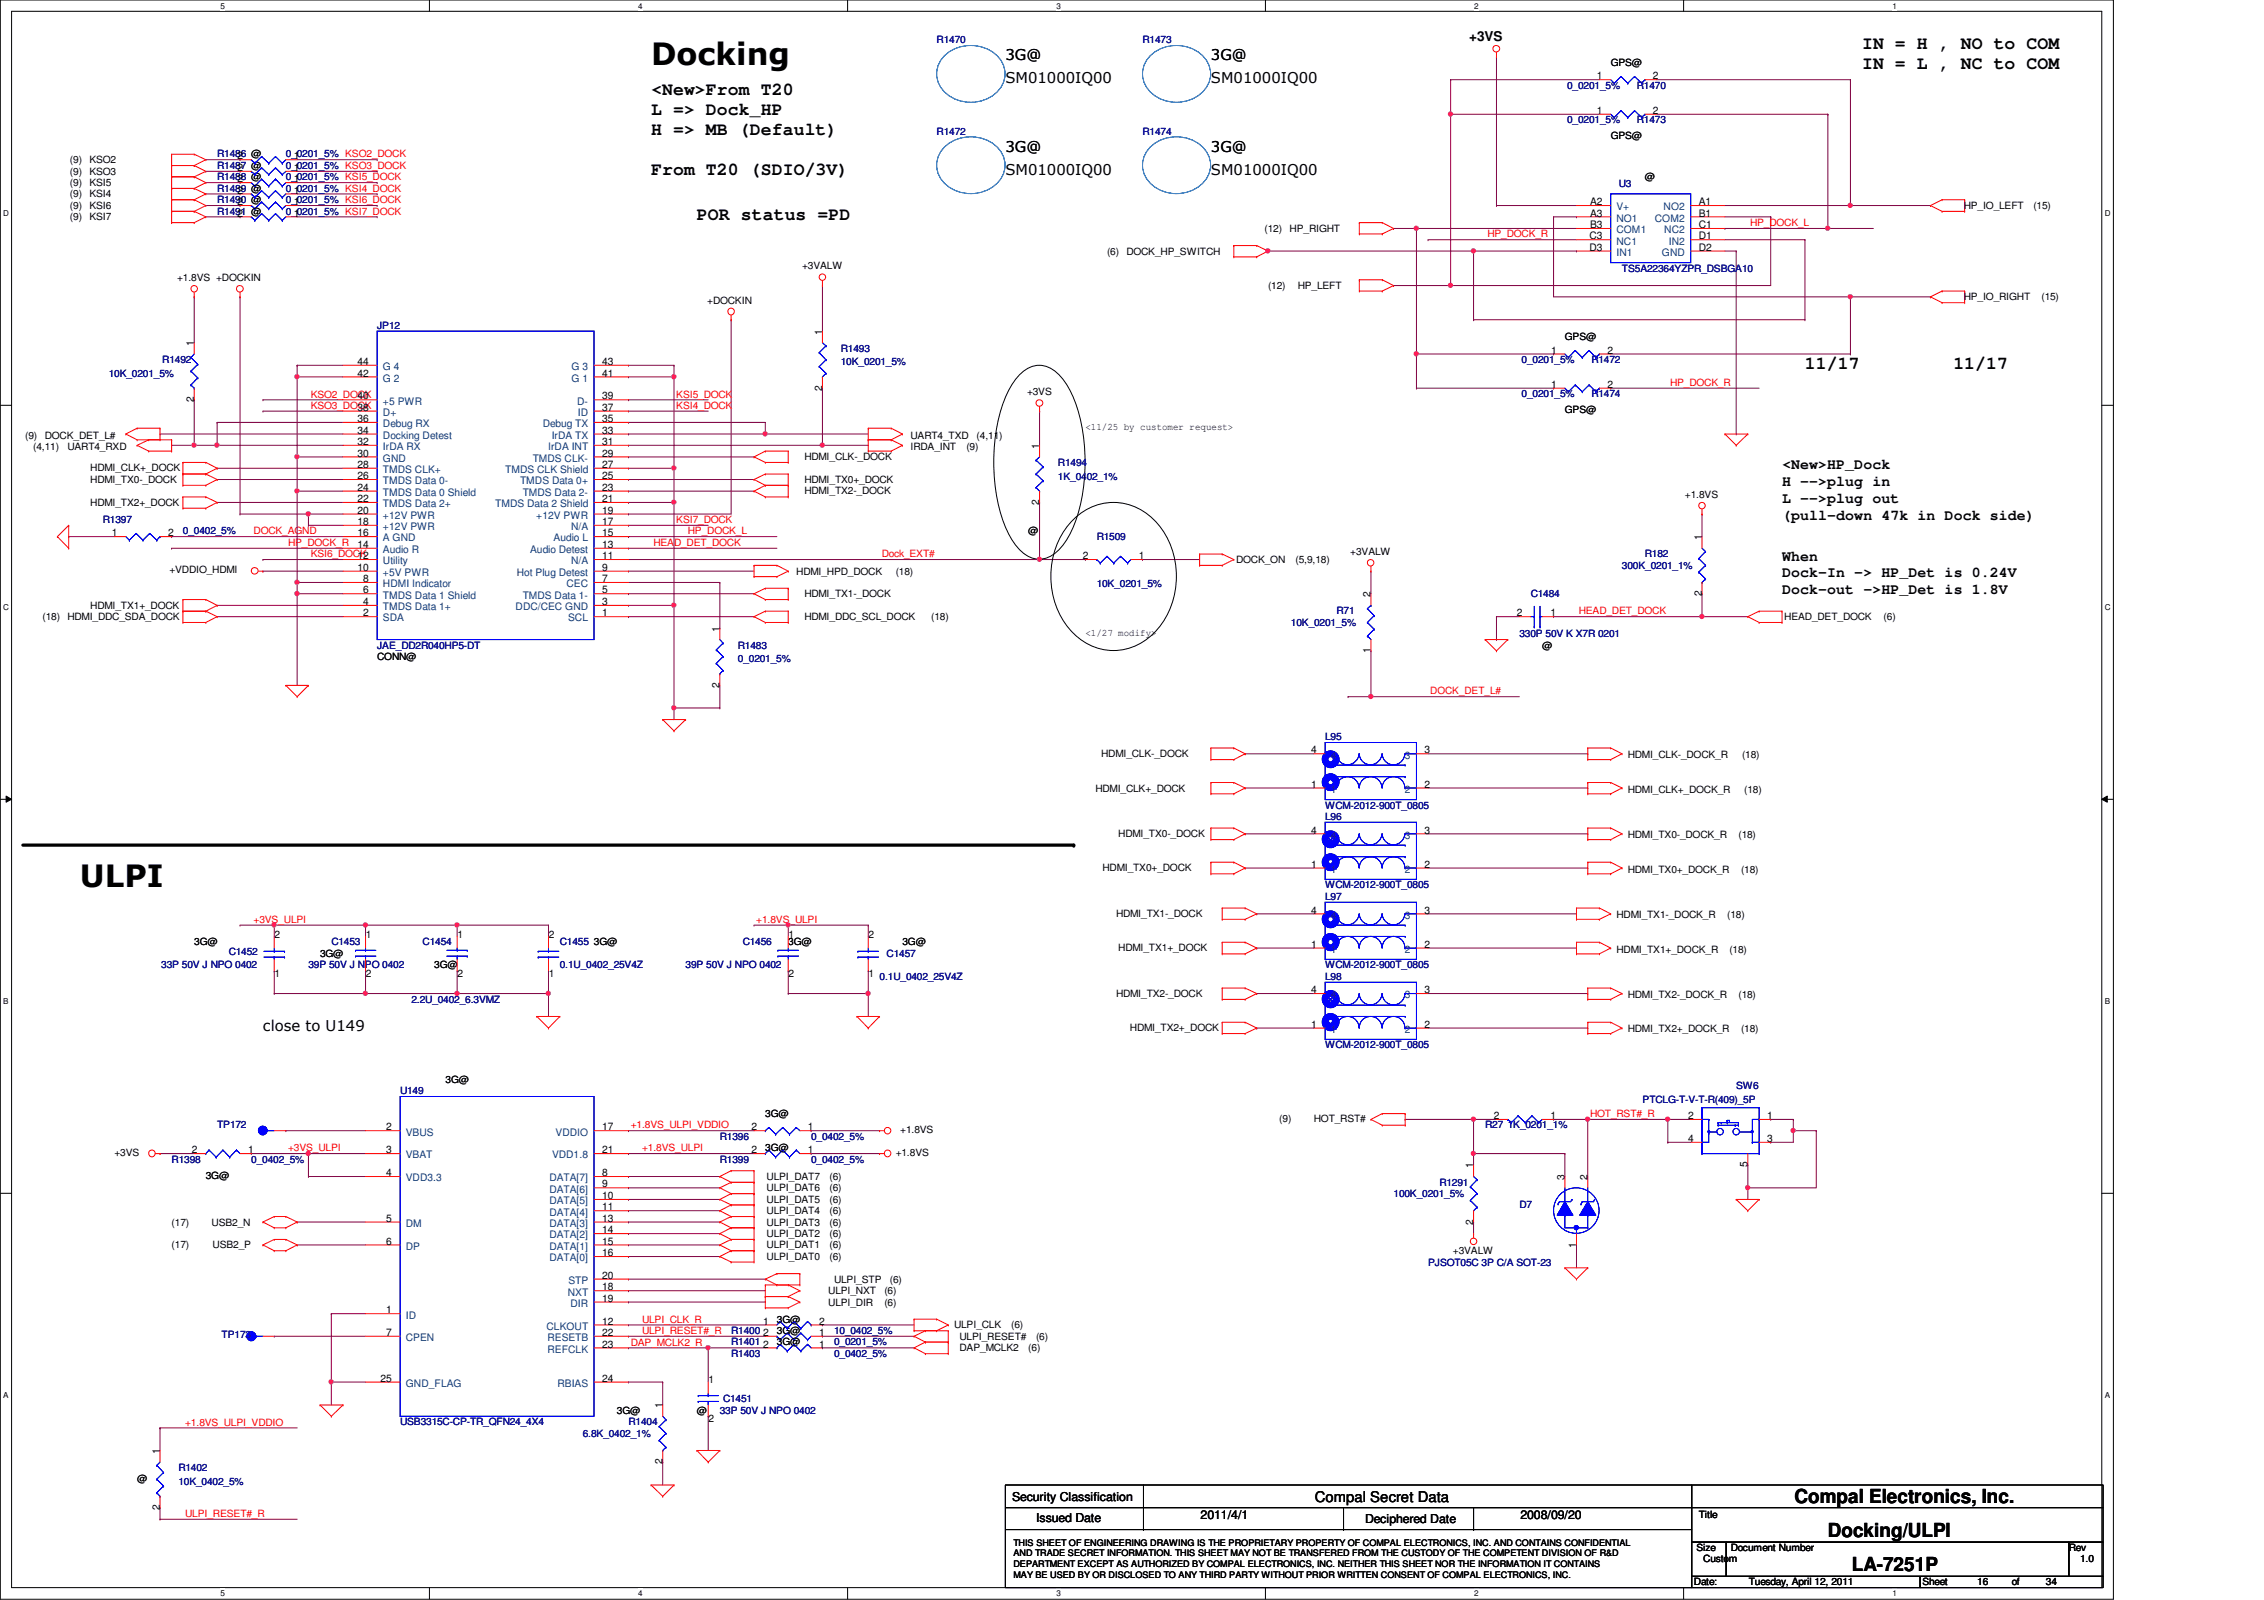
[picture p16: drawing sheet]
<svg xmlns="http://www.w3.org/2000/svg" width="297mm" height="210mm" viewBox="0 0 297 210" stroke-linecap="round" stroke-linejoin="round" font-family="sans-serif">
<defs><g id="words">
<g font-size="4">
<text x="85.4" y="8.5">Docking</text>
<text x="10.5" y="116.4">ULPI</text>
</g>
<g font-size="2.5">
<text x="235.5" y="197.2">Compal Electronics, Inc.</text>
<text x="239.8" y="201.7">Docking/ULPI</text>
<text x="242.9" y="206.2">LA-7251P</text>
</g>
<g font-size="2.4">
<text x="244.3" y="6.4">IN = H , NO to COM</text>
<text x="244.3" y="9.1">IN = L , NC to COM</text>
<text x="85.4" y="12.4">&lt;New&gt;From T20</text>
<text x="85.4" y="15.1">L =&gt; Dock_HP</text>
<text x="85.4" y="17.7">H =&gt; MB (Default)</text>
<text x="85.4" y="22.9">From T20 (SDIO/3V)</text>
<text x="91.4" y="28.9">POR status =PD</text>
<text x="236.8" y="48.4">11/17</text>
<text x="256.3" y="48.4">11/17</text>
</g>
<g font-size="1.9">
<text x="131.9" y="10.9">SM01000IQ00</text>
<text x="131.9" y="7.9">3G@</text>
<text x="158.9" y="10.9">SM01000IQ00</text>
<text x="158.9" y="7.9">3G@</text>
<text x="131.9" y="22.9">SM01000IQ00</text>
<text x="131.9" y="19.9">3G@</text>
<text x="158.9" y="22.9">SM01000IQ00</text>
<text x="158.9" y="19.9">3G@</text>
<text x="233.8" y="61.6">&lt;New&gt;HP_Dock</text>
<text x="233.8" y="63.8">H --&gt;plug in</text>
<text x="233.8" y="66">L --&gt;plug out</text>
<text x="233.8" y="68.2">(pull-down 47k in Dock side)</text>
<text x="233.8" y="73.5">When</text>
<text x="233.8" y="75.7">Dock-In -&gt; HP_Det is 0.24V</text>
<text x="233.8" y="77.9">Dock-out -&gt;HP_Det is 1.8V</text>
<text x="34.5" y="135.3">close to U149</text>
<text x="172.5" y="197">Compal Secret Data</text>
</g>
<text font-size="1.8" x="192.7" y="5.4">+3VS</text>
<g font-size="1.6">
<text x="132.8" y="196.8">Security Classification</text>
<text x="135.9" y="199.7">Issued Date</text>
<text x="157.5" y="199.2">2011/4/1</text>
<text x="179.1" y="199.9">Deciphered Date</text>
<text x="199.5" y="199.2">2008/09/20</text>
</g>
<g font-size="1.4">
<text x="209.5" y="10.4">1</text>
<text x="216.9" y="10.4">2</text>
<text x="209.5" y="14.9">1</text>
<text x="216.9" y="14.9">2</text>
<text x="31.2" y="23.9">2</text>
<text x="31.2" y="22.4">2</text>
<text x="31.2" y="20.9">2</text>
<text x="38.6" y="23.9">1</text>
<text x="38.6" y="22.4">1</text>
<text x="38.6" y="20.9">1</text>
<text x="31.2" y="26.9">2</text>
<text x="31.2" y="25.4">2</text>
<text x="31.2" y="28.4">2</text>
<text x="38.6" y="26.9">1</text>
<text x="38.6" y="25.4">1</text>
<text x="38.6" y="28.4">1</text>
<text x="208.6" y="26.9">A2</text>
<text x="208.6" y="28.4">A3</text>
<text x="208.6" y="29.9">B3</text>
<text x="222.9" y="28.4">B1</text>
<text x="222.9" y="26.9">A1</text>
<text x="222.9" y="29.9">C1</text>
<text x="208.5" y="31.4">C3</text>
<text x="208.5" y="32.9">D3</text>
<text x="222.9" y="31.4">D1</text>
<text x="222.9" y="32.9">D2</text>
<text x="25.4" y="45.4" transform="rotate(-90 25.4 45.4)">1</text>
<text x="46.9" y="47.9">44</text>
<text x="79" y="47.9">43</text>
<text x="107.9" y="43.9" transform="rotate(-90 107.9 43.9)">1</text>
<text x="203.5" y="46.4">1</text>
<text x="210.9" y="46.4">2</text>
<text x="25.4" y="52.7" transform="rotate(-90 25.4 52.7)">2</text>
<text x="46.9" y="49.4">42</text>
<text x="46.9" y="53.9">38</text>
<text x="46.9" y="52.4">40</text>
<text x="79" y="49.4">41</text>
<text x="79" y="53.9">37</text>
<text x="79" y="52.4">39</text>
<text x="107.9" y="51.3" transform="rotate(-90 107.9 51.3)">2</text>
<text x="203.5" y="50.9">1</text>
<text x="210.9" y="50.9">2</text>
<text x="46.9" y="59.9">30</text>
<text x="46.9" y="58.4">32</text>
<text x="46.9" y="56.9">34</text>
<text x="46.9" y="55.4">36</text>
<text x="79" y="59.9">29</text>
<text x="79" y="58.4">31</text>
<text x="79" y="56.9">33</text>
<text x="79" y="55.4">35</text>
<text x="136.4" y="58.9" transform="rotate(-90 136.4 58.9)">1</text>
<text x="46.9" y="65.9">22</text>
<text x="46.9" y="64.4">24</text>
<text x="46.9" y="62.9">26</text>
<text x="46.9" y="61.4">28</text>
<text x="79" y="65.9">21</text>
<text x="79" y="64.4">23</text>
<text x="79" y="62.9">25</text>
<text x="79" y="61.4">27</text>
<text x="14.7" y="70.4">1</text>
<text x="22.1" y="70.4">2</text>
<text x="46.9" y="71.9">14</text>
<text x="46.9" y="70.4">16</text>
<text x="46.9" y="68.9">18</text>
<text x="46.9" y="67.4">20</text>
<text x="79" y="71.9">13</text>
<text x="79" y="70.4">15</text>
<text x="79" y="68.9">17</text>
<text x="79" y="67.4">19</text>
<text x="136.4" y="66.3" transform="rotate(-90 136.4 66.3)">2</text>
<text x="223.3" y="70.9" transform="rotate(-90 223.3 70.9)">1</text>
<text x="46.9" y="74.9">10</text>
<text x="46.9" y="73.4">12</text>
<text x="47.7" y="77.9">6</text>
<text x="47.7" y="76.4">8</text>
<text x="79" y="77.9">5</text>
<text x="79" y="76.4">7</text>
<text x="79" y="74.9">9</text>
<text x="79" y="73.4">11</text>
<text x="142.1" y="73.4">2</text>
<text x="149.4" y="73.4">1</text>
<text x="47.7" y="80.9">2</text>
<text x="47.7" y="79.4">4</text>
<text x="79" y="80.9">1</text>
<text x="79" y="79.4">3</text>
<text x="94.4" y="82.8" transform="rotate(-90 94.4 82.8)">1</text>
<text x="179.8" y="78.4" transform="rotate(-90 179.8 78.4)">2</text>
<text x="199" y="80.9">2</text>
<text x="203.4" y="80.9">1</text>
<text x="223.3" y="78.2" transform="rotate(-90 223.3 78.2)">2</text>
<text x="179.8" y="85.7" transform="rotate(-90 179.8 85.7)">1</text>
<text x="94.4" y="90.2" transform="rotate(-90 94.4 90.2)">2</text>
<text x="172" y="98.8">4</text>
<text x="186.9" y="98.8">3</text>
<text x="172" y="103.3">1</text>
<text x="186.9" y="103.3">2</text>
<text x="172" y="113.8">1</text>
<text x="172" y="109.3">4</text>
<text x="186.9" y="113.8">2</text>
<text x="186.9" y="109.3">3</text>
<text x="172" y="119.8">4</text>
<text x="186.9" y="119.8">3</text>
<text x="36" y="123">2</text>
<text x="48" y="123">1</text>
<text x="60" y="123">1</text>
<text x="72" y="123">2</text>
<text x="103.5" y="123">1</text>
<text x="114" y="123">2</text>
<text x="172" y="124.3">1</text>
<text x="186.9" y="124.3">2</text>
<text x="36" y="128.1">1</text>
<text x="48" y="128.1">2</text>
<text x="60" y="128.1">2</text>
<text x="72" y="128.1">1</text>
<text x="103.5" y="128.1">2</text>
<text x="114" y="128.1">1</text>
<text x="172" y="130.3">4</text>
<text x="186.9" y="130.3">3</text>
<text x="172" y="134.8">1</text>
<text x="186.9" y="134.8">2</text>
<text x="50.7" y="148.3">2</text>
<text x="79" y="148.3">17</text>
<text x="98.6" y="148.3">2</text>
<text x="106" y="148.3">1</text>
<text x="196" y="146.8">2</text>
<text x="203.4" y="146.8">1</text>
<text x="221.5" y="149.8">4</text>
<text x="221.5" y="146.8">2</text>
<text x="231.9" y="146.8">1</text>
<text x="231.9" y="149.8">3</text>
<text x="25.2" y="151.3">2</text>
<text x="32.6" y="151.3">1</text>
<text x="50.7" y="151.3">3</text>
<text x="50.7" y="154.3">4</text>
<text x="79" y="151.3">21</text>
<text x="79" y="154.3">8</text>
<text x="79" y="155.8">9</text>
<text x="98.6" y="151.3">2</text>
<text x="106" y="151.3">1</text>
<text x="193.3" y="153.3" transform="rotate(-90 193.3 153.3)">1</text>
<text x="205.3" y="154.8" transform="rotate(-90 205.3 154.8)">3</text>
<text x="208.3" y="154.8" transform="rotate(-90 208.3 154.8)">2</text>
<text x="229.3" y="153.2" transform="rotate(-90 229.3 153.2)">5</text>
<text x="50.7" y="160.3">5</text>
<text x="79" y="157.3">10</text>
<text x="79" y="158.8">11</text>
<text x="79" y="160.3">13</text>
<text x="79" y="161.8">14</text>
<text x="193.3" y="160.7" transform="rotate(-90 193.3 160.7)">2</text>
<text x="50.7" y="163.3">6</text>
<text x="79" y="167.8">20</text>
<text x="79" y="163.3">15</text>
<text x="79" y="164.8">16</text>
<text x="206.8" y="163.7" transform="rotate(-90 206.8 163.7)">1</text>
<text x="50.7" y="172.3">1</text>
<text x="79" y="169.3">18</text>
<text x="79" y="173.8">12</text>
<text x="79" y="170.8">19</text>
<text x="100.1" y="173.8">1</text>
<text x="107.5" y="173.8">2</text>
<text x="50.7" y="175.3">7</text>
<text x="79" y="176.8">23</text>
<text x="79" y="175.3">22</text>
<text x="100.1" y="175.3">2</text>
<text x="100.1" y="176.8">2</text>
<text x="107.5" y="175.3">1</text>
<text x="107.5" y="176.8">1</text>
<text x="49.9" y="181.3">25</text>
<text x="79" y="181.3">24</text>
<text x="86.9" y="184.7" transform="rotate(-90 86.9 184.7)">1</text>
<text x="93" y="181.4">1</text>
<text x="21" y="190.8" transform="rotate(-90 21 190.8)">1</text>
<text x="93" y="186.6">2</text>
<text x="86.9" y="192.1" transform="rotate(-90 86.9 192.1)">2</text>
<text x="21" y="198.1" transform="rotate(-90 21 198.1)">2</text>
</g>
<g font-size="1.4" fill="#004080">
<text x="212.1" y="27.6">V+</text>
<text x="212.1" y="29.1">NO1</text>
<text x="217.1" y="29.1">COM2</text>
<text x="218.3" y="27.6">NO2</text>
<text x="212.1" y="30.6">COM1</text>
<text x="212.1" y="32.1">NC1</text>
<text x="212.1" y="33.6">IN1</text>
<text x="218.1" y="33.6">GND</text>
<text x="218.4" y="30.6">NC2</text>
<text x="218.9" y="32.1">IN2</text>
<text x="50.2" y="48.6">G 4</text>
<text x="50.2" y="50.1">G 2</text>
<text x="50.2" y="53.1">+5 PWR</text>
<text x="75" y="48.6">G 3</text>
<text x="75" y="50.1">G 1</text>
<text x="75.7" y="53.1">D-</text>
<text x="50.2" y="59.1">IrDA RX</text>
<text x="50.2" y="57.6">Docking Detest</text>
<text x="50.2" y="56">Debug RX</text>
<text x="50.2" y="54.6">D+</text>
<text x="71.2" y="56">Debug TX</text>
<text x="71.9" y="59.1">IrDA INT</text>
<text x="72.4" y="57.6">IrDA TX</text>
<text x="75.8" y="54.6">ID</text>
<text x="50.2" y="65.1">TMDS Data 0 Shield</text>
<text x="50.2" y="63.5">TMDS Data 0-</text>
<text x="50.2" y="62.1">TMDS CLK+</text>
<text x="50.2" y="60.6">GND</text>
<text x="66.3" y="62.1">TMDS CLK Shield</text>
<text x="68.2" y="63.5">TMDS Data 0+</text>
<text x="68.6" y="65.1">TMDS Data 2-</text>
<text x="69.9" y="60.6">TMDS CLK-</text>
<text x="50.2" y="71">A GND</text>
<text x="50.2" y="69.6">+12V PWR</text>
<text x="50.2" y="68.1">+12V PWR</text>
<text x="50.2" y="66.5">TMDS Data 2+</text>
<text x="65" y="66.5">TMDS Data 2 Shield</text>
<text x="70.4" y="68.1">+12V PWR</text>
<text x="72.6" y="71">Audio L</text>
<text x="74.9" y="69.6">N/A</text>
<text x="50.2" y="77">HDMI Indicator</text>
<text x="50.2" y="75.6">+5V PWR</text>
<text x="50.2" y="74">Utility</text>
<text x="50.2" y="72.6">Audio R</text>
<text x="67.8" y="75.6">Hot Plug Detest</text>
<text x="69.6" y="72.6">Audio Detest</text>
<text x="74.3" y="77">CEC</text>
<text x="74.9" y="74">N/A</text>
<text x="50.2" y="81.5">SDA</text>
<text x="50.2" y="80.1">TMDS Data 1+</text>
<text x="50.2" y="78.5">TMDS Data 1 Shield</text>
<text x="67.6" y="80.1">DDC/CEC GND</text>
<text x="68.6" y="78.5">TMDS Data 1-</text>
<text x="74.5" y="81.5">SCL</text>
<text x="174.6" y="99.5">4</text>
<text x="184.3" y="99.5">3</text>
<text x="174.6" y="104">1</text>
<text x="184.3" y="104">2</text>
<text x="174.6" y="110">4</text>
<text x="184.3" y="110">3</text>
<text x="174.6" y="114.5">1</text>
<text x="184.3" y="114.5">2</text>
<text x="174.6" y="125">1</text>
<text x="174.6" y="120.5">4</text>
<text x="184.3" y="125">2</text>
<text x="184.3" y="120.5">3</text>
<text x="174.6" y="131">4</text>
<text x="184.3" y="131">3</text>
<text x="174.6" y="135.5">1</text>
<text x="184.3" y="135.5">2</text>
<text x="53.3" y="149">VBUS</text>
<text x="72.9" y="149">VDDIO</text>
<text x="53.3" y="152">VBAT</text>
<text x="53.3" y="155">VDD3.3</text>
<text x="72.1" y="155">DATA[7]</text>
<text x="72.4" y="152">VDD1.8</text>
<text x="53.3" y="161">DM</text>
<text x="72.1" y="158">DATA[5]</text>
<text x="72.1" y="159.5">DATA[4]</text>
<text x="72.1" y="161">DATA[3]</text>
<text x="72.1" y="156.5">DATA[6]</text>
<text x="53.3" y="164">DP</text>
<text x="72.1" y="164">DATA[1]</text>
<text x="72.1" y="162.5">DATA[2]</text>
<text x="72.1" y="165.5">DATA[0]</text>
<text x="53.3" y="173">ID</text>
<text x="74.5" y="170">NXT</text>
<text x="74.6" y="168.4">STP</text>
<text x="74.8" y="171.4">DIR</text>
<text x="53.3" y="175.9">CPEN</text>
<text x="71.7" y="174.5">CLKOUT</text>
<text x="71.8" y="177.5">REFCLK</text>
<text x="71.8" y="175.9">RESETB</text>
<text x="53.3" y="181.9">GND_FLAG</text>
<text x="73.1" y="181.9">RBIAS</text>
</g>
<g font-size="1.3" fill="#000080">
<text x="122.9" y="5.7">R1470</text>
<text x="149.9" y="5.7">R1473</text>
<text x="205.6" y="11.6">0_0201_5%</text>
<text x="214.8" y="11.6">R1470</text>
<text x="122.9" y="17.7">R1472</text>
<text x="149.9" y="17.7">R1474</text>
<text x="205.6" y="16.2">0_0201_5%</text>
<text x="214.8" y="16.2">R1473</text>
<text x="28.5" y="23.7">R1488 @</text>
<text x="28.5" y="22.1">R1487 @</text>
<text x="28.5" y="20.7">R1486 @</text>
<text x="37.5" y="23.7">0_0201_5% KSI5_DOCK</text>
<text x="37.5" y="22.1">0_0201_5% KSO3_DOCK</text>
<text x="37.5" y="20.7">0_0201_5% KSO2_DOCK</text>
<text x="28.5" y="26.6">R1490 @</text>
<text x="28.5" y="25.1">R1489 @</text>
<text x="28.5" y="28.2">R1491 @</text>
<text x="37.5" y="26.6">0_0201_5% KSI6_DOCK</text>
<text x="37.5" y="25.1">0_0201_5% KSI4_DOCK</text>
<text x="37.5" y="28.2">0_0201_5% KSI7_DOCK</text>
<text x="212.4" y="24.6">U3</text>
<text x="212.8" y="35.6">TS5A22364YZPR_DSBGA10</text>
<text x="21.3" y="47.6">R1492</text>
<text x="49.5" y="43.1">JP12</text>
<text x="110.3" y="46.1">R1493</text>
<text x="110.3" y="47.9">10K_0201_5%</text>
<text x="199.6" y="47.6">0_0201_5%</text>
<text x="208.8" y="47.6">R1472</text>
<text x="14.3" y="49.4">10K_0201_5%</text>
<text x="199.6" y="52.1">0_0201_5%</text>
<text x="208.8" y="52.1">R1474</text>
<text x="138.8" y="61.1">R1494</text>
<text x="138.8" y="62.9">1K_0402_1%</text>
<text x="13.5" y="68.6">R1397</text>
<text x="24" y="70.1">0_0402_5%</text>
<text x="143.9" y="70.9">R1509</text>
<text x="143.9" y="77">10K_0201_5%</text>
<text x="212.8" y="74.6">300K_0201_1%</text>
<text x="215.8" y="73.1">R182</text>
<text x="169.4" y="82.1">10K_0201_5%</text>
<text x="175.3" y="80.6">R71</text>
<text x="199.3" y="83.6">330P 50V K X7R 0201</text>
<text x="200.8" y="78.4">C1484</text>
<text x="49.5" y="85.1">JAE_DD2R040HP5-DT</text>
<text x="96.8" y="85.1">R1483</text>
<text x="96.8" y="86.9">0_0201_5%</text>
<text x="173.9" y="97.1">L95</text>
<text x="173.9" y="107.6">L96</text>
<text x="173.9" y="106.1">WCM-2012-900T_0805</text>
<text x="173.9" y="118.1">L97</text>
<text x="173.9" y="116.5">WCM-2012-900T_0805</text>
<text x="30" y="125.3">C1452</text>
<text x="43.5" y="124">C1453</text>
<text x="55.5" y="124">C1454</text>
<text x="73.4" y="124">C1455</text>
<text x="97.4" y="124">C1456</text>
<text x="116.3" y="125.6">C1457</text>
<text x="21.2" y="127">33P 50V J NPO 0402</text>
<text x="40.5" y="127">39P 50V J NPO 0402</text>
<text x="54" y="131.5">2.2U_0402_6.3VMZ</text>
<text x="73.4" y="127">0.1U_0402_25V4Z</text>
<text x="90" y="127">39P 50V J NPO 0402</text>
<text x="115.4" y="128.6">0.1U_0402_25V4Z</text>
<text x="173.9" y="127">WCM-2012-900T_0805</text>
<text x="173.9" y="128.6">L98</text>
<text x="173.9" y="137.5">WCM-2012-900T_0805</text>
<text x="52.5" y="143.6">U149</text>
<text x="227.8" y="142.9">SW6</text>
<text x="28.5" y="148">TP172</text>
<text x="94.4" y="149.5">R1396</text>
<text x="106.4" y="149.5">0_0402_5%</text>
<text x="194.9" y="148">R27 1K_0201_1%</text>
<text x="215.5" y="144.7">PTCLG-T-V-T-R(409)_5P</text>
<text x="22.5" y="152.5">R1398</text>
<text x="33" y="152.5">0_0402_5%</text>
<text x="94.4" y="152.5">R1399</text>
<text x="106.4" y="152.5">0_0402_5%</text>
<text x="188.8" y="155.5">R1291</text>
<text x="182.8" y="157">100K_0201_5%</text>
<text x="199.3" y="158.5">D7</text>
<text x="187.4" y="166">PJSOT05C 3P C/A SOT-23</text>
<text x="29.1" y="175.5">TP173</text>
<text x="95.9" y="176.5">R1401</text>
<text x="95.9" y="178">R1403</text>
<text x="95.9" y="175">R1400</text>
<text x="109.4" y="176.5">0_0201_5%</text>
<text x="109.4" y="178">0_0402_5%</text>
<text x="109.4" y="175">10_0402_5%</text>
<text x="94.4" y="185.5">33P 50V J NPO 0402</text>
<text x="94.9" y="184">C1451</text>
<text x="52.5" y="187">USB3315C-CP-TR_QFN24_4X4</text>
<text x="76.5" y="188.5">6.8K_0402_1%</text>
<text x="82.5" y="187">R1404</text>
<text x="23.4" y="193">R1402</text>
<text x="23.4" y="194.8">10K_0402_5%</text>
</g>
<g font-size="1.3">
<text x="211.3" y="8.7">GPS@</text>
<text x="9.2" y="21.4">(9)</text>
<text x="9.2" y="22.9">(9)</text>
<text x="11.7" y="21.4">KSO2</text>
<text x="11.7" y="22.9">KSO3</text>
<text x="211.3" y="18.2">GPS@</text>
<text x="215.8" y="23.7">@</text>
<text x="9.2" y="24.4">(9)</text>
<text x="9.2" y="27.4">(9)</text>
<text x="9.2" y="25.9">(9)</text>
<text x="9.2" y="28.9">(9)</text>
<text x="11.7" y="24.4">KSI5</text>
<text x="11.7" y="27.4">KSI6</text>
<text x="11.7" y="25.9">KSI4</text>
<text x="11.7" y="28.9">KSI7</text>
<text x="257.6" y="27.4">HP_IO_LEFT</text>
<text x="266.8" y="27.4">(15)</text>
<text x="105.2" y="35.3">+3VALW</text>
<text x="145.2" y="33.4">(6)</text>
<text x="147.8" y="33.4">DOCK_HP_SWITCH</text>
<text x="165.9" y="30.4">(12)</text>
<text x="169.2" y="30.4">HP_RIGHT</text>
<text x="23.2" y="36.8">+1.8VS +DOCKIN</text>
<text x="92.8" y="39.8">+DOCKIN</text>
<text x="166.4" y="37.9">(12)</text>
<text x="170.3" y="37.9">HP_LEFT</text>
<text x="257.6" y="39.4">HP_IO_RIGHT</text>
<text x="267.8" y="39.4">(15)</text>
<text x="205.3" y="44.6">GPS@</text>
<text x="134.7" y="51.8">+3VS</text>
<text x="3.3" y="57.5">(9)</text>
<text x="4.4" y="59">(4,11)</text>
<text x="5.9" y="57.5">DOCK_DET_L#</text>
<text x="8.8" y="59">UART4_RXD</text>
<text x="119.5" y="59">IRDA_INT</text>
<text x="119.5" y="57.5">UART4_TXD</text>
<text x="126.8" y="59">(9)</text>
<text x="128.1" y="57.5">(4,11)</text>
<text x="142.4" y="56.5">&lt;11/25 by customer request&gt;</text>
<text x="205.3" y="54.2">GPS@</text>
<text x="11.8" y="61.8">HDMI_CLK+_DOCK</text>
<text x="11.8" y="63.4">HDMI_TX0-_DOCK</text>
<text x="105.5" y="60.4">HDMI_CLK-_DOCK</text>
<text x="105.5" y="63.4">HDMI_TX0+_DOCK</text>
<text x="105.5" y="64.9">HDMI_TX2-_DOCK</text>
<text x="221.1" y="65.3">+1.8VS</text>
<text x="11.8" y="66.4">HDMI_TX2+_DOCK</text>
<text x="134.9" y="70.1">@</text>
<text x="22.2" y="75.2">+VDDIO_HDMI</text>
<text x="104.5" y="75.5">HDMI_HPD_DOCK</text>
<text x="117.5" y="75.5">(18)</text>
<text x="162.2" y="73.9">DOCK_ON</text>
<text x="170" y="73.9">(5,9,18)</text>
<text x="177.2" y="72.8">+3VALW</text>
<text x="5.6" y="81.4">(18)</text>
<text x="8.8" y="81.4">HDMI_DDC_SDA_DOCK</text>
<text x="11.8" y="79.8">HDMI_TX1+_DOCK</text>
<text x="105.5" y="81.4">HDMI_DDC_SCL_DOCK</text>
<text x="105.5" y="78.4">HDMI_TX1-_DOCK</text>
<text x="122.2" y="81.4">(18)</text>
<text x="142.4" y="83.5">&lt;1/27 modify&gt;</text>
<text x="234.1" y="81.4">HEAD_DET_DOCK</text>
<text x="247.1" y="81.4">(6)</text>
<text x="49.5" y="86.6">CONN@</text>
<text x="202.3" y="85.1">@</text>
<text x="144.5" y="99.3">HDMI_CLK-_DOCK</text>
<text x="213.6" y="99.5">HDMI_CLK-_DOCK_R</text>
<text x="228.6" y="99.5">(18)</text>
<text x="143.7" y="103.8">HDMI_CLK+_DOCK</text>
<text x="213.6" y="104">HDMI_CLK+_DOCK_R</text>
<text x="228.9" y="104">(18)</text>
<text x="146.7" y="109.8">HDMI_TX0-_DOCK</text>
<text x="213.6" y="110">HDMI_TX0-_DOCK_R</text>
<text x="228.1" y="110">(18)</text>
<text x="144.6" y="114.3">HDMI_TX0+_DOCK</text>
<text x="213.6" y="114.5">HDMI_TX0+_DOCK_R</text>
<text x="228.4" y="114.5">(18)</text>
<text x="25.5" y="124">3G@</text>
<text x="42" y="125.6">3G@</text>
<text x="77.9" y="124">3G@</text>
<text x="103.4" y="124">3G@</text>
<text x="118.4" y="124">3G@</text>
<text x="146.4" y="120.3">HDMI_TX1-_DOCK</text>
<text x="146.7" y="124.8">HDMI_TX1+_DOCK</text>
<text x="212.1" y="120.4">HDMI_TX1-_DOCK_R</text>
<text x="212.1" y="125">HDMI_TX1+_DOCK_R</text>
<text x="226.6" y="120.4">(18)</text>
<text x="226.9" y="125">(18)</text>
<text x="57" y="127">3G@</text>
<text x="146.4" y="130.8">HDMI_TX2-_DOCK</text>
<text x="213.6" y="130.9">HDMI_TX2-_DOCK_R</text>
<text x="228.1" y="130.9">(18)</text>
<text x="148.2" y="135.3">HDMI_TX2+_DOCK</text>
<text x="213.6" y="135.4">HDMI_TX2+_DOCK_R</text>
<text x="228.4" y="135.4">(18)</text>
<text x="58.5" y="142">3G@</text>
<text x="100.4" y="146.5">3G@</text>
<text x="118.1" y="148.6">+1.8VS</text>
<text x="167.8" y="147.2">(9)</text>
<text x="172.4" y="147.2">HOT_RST#</text>
<text x="15" y="151.6">+3VS</text>
<text x="27" y="154.6">3G@</text>
<text x="100.4" y="151">3G@</text>
<text x="100.6" y="154.8">ULPI_DAT7</text>
<text x="108.8" y="154.8">(6)</text>
<text x="117.5" y="151.6">+1.8VS</text>
<text x="22.5" y="160.8">(17)</text>
<text x="27.8" y="160.8">USB2_N</text>
<text x="100.6" y="160.8">ULPI_DAT3</text>
<text x="100.6" y="159.3">ULPI_DAT4</text>
<text x="100.6" y="157.8">ULPI_DAT5</text>
<text x="100.6" y="156.3">ULPI_DAT6</text>
<text x="108.8" y="160.8">(6)</text>
<text x="108.8" y="159.3">(6)</text>
<text x="108.8" y="157.8">(6)</text>
<text x="108.8" y="156.3">(6)</text>
<text x="22.5" y="163.8">(17)</text>
<text x="27.9" y="163.8">USB2_P</text>
<text x="100.6" y="165.3">ULPI_DAT0</text>
<text x="100.6" y="163.8">ULPI_DAT1</text>
<text x="100.6" y="162.3">ULPI_DAT2</text>
<text x="108.8" y="165.3">(6)</text>
<text x="108.8" y="163.8">(6)</text>
<text x="108.8" y="162.3">(6)</text>
<text x="190.6" y="164.5">+3VALW</text>
<text x="101.9" y="173.5">3G@</text>
<text x="108.7" y="171.3">ULPI_DIR</text>
<text x="108.7" y="169.8">ULPI_NXT</text>
<text x="109.4" y="168.3">ULPI_STP</text>
<text x="116" y="169.8">(6)</text>
<text x="116" y="171.3">(6)</text>
<text x="116.8" y="168.3">(6)</text>
<text x="101.9" y="175">3G@</text>
<text x="101.9" y="176.5">3G@</text>
<text x="125.2" y="174.2">ULPI_CLK</text>
<text x="125.9" y="177.2">DAP_MCLK2</text>
<text x="125.9" y="175.8">ULPI_RESET#</text>
<text x="132.7" y="174.2">(6)</text>
<text x="134.9" y="177.2">(6)</text>
<text x="135.9" y="175.8">(6)</text>
<text x="80.9" y="185.5">3G@</text>
<text x="91.4" y="185.5">@</text>
<text x="18" y="194.5">@</text>
<text x="222.6" y="203.5">Size</text>
<text x="222.9" y="199.1">Title</text>
<text x="227.1" y="203.5">Document Number</text>
<text x="271.4" y="203.5">Rev</text>
<text x="222.2" y="208">Date:</text>
<text x="223.5" y="205">Custom</text>
<text x="229.4" y="208">Tuesday, April 12, 2011</text>
<text x="252.2" y="208">Sheet</text>
<text x="259.4" y="208">16</text>
<text x="263.9" y="208">of</text>
<text x="268.4" y="208">34</text>
<text x="272.9" y="205">1.0</text>
</g>
<g font-size="1.3" fill="#f00">
<text x="229.6" y="29.7">HP_DOCK_L</text>
<text x="195.2" y="31.2">HP_DOCK_R</text>
<text x="40.8" y="52.2">KSO2_DOCK</text>
<text x="40.8" y="53.6">KSO3_DOCK</text>
<text x="88.7" y="52.2">KSI5_DOCK</text>
<text x="88.7" y="53.6">KSI4_DOCK</text>
<text x="219.1" y="50.6">HP_DOCK_R</text>
<text x="33.3" y="70.1">DOCK_AGND</text>
<text x="37.8" y="71.6">HP_DOCK_R</text>
<text x="85.7" y="71.6">HEAD_DET_DOCK</text>
<text x="88.7" y="68.6">KSI7_DOCK</text>
<text x="90.3" y="70.1">HP_DOCK_L</text>
<text x="40.8" y="73.1">KSI6_DOCK</text>
<text x="115.7" y="73.1">Dock_EXT#</text>
<text x="207.1" y="80.6">HEAD_DET_DOCK</text>
<text x="187.7" y="91.1">DOCK_DET_L#</text>
<text x="33.3" y="121.1">+3VS_ULPI</text>
<text x="99.2" y="121.1">+1.8VS_ULPI</text>
<text x="82.8" y="148">+1.8VS_ULPI_VDDIO</text>
<text x="208.6" y="146.6">HOT_RST#_R</text>
<text x="37.8" y="151">+3VS_ULPI</text>
<text x="84.2" y="151">+1.8VS_ULPI</text>
<text x="84.2" y="173.5">ULPI_CLK_R</text>
<text x="82.8" y="176.5">DAP_MCLK2_R</text>
<text x="84.2" y="175">ULPI_RESET#_R</text>
<text x="24.3" y="187">+1.8VS_ULPI_VDDIO</text>
<text x="24.3" y="199">ULPI_RESET#_R</text>
</g>
<g font-size="1.2">
<text x="133" y="202.8">THIS SHEET OF ENGINEERING DRAWING IS THE PROPRIETARY PROPERTY OF COMPAL ELECTRONICS, INC. AND CONTAINS CONFIDENTIAL</text>
<text x="133" y="207">MAY BE USED BY OR DISCLOSED TO ANY THIRD PARTY WITHOUT PRIOR WRITTEN CONSENT OF COMPAL ELECTRONICS, INC.</text>
<text x="133" y="204.2">AND TRADE SECRET INFORMATION. THIS SHEET MAY NOT BE TRANSFERED FROM THE CUSTODY OF THE COMPETENT DIVISION OF R&amp;D</text>
<text x="133" y="205.6">DEPARTMENT EXCEPT AS AUTHORIZED BY COMPAL ELECTRONICS, INC. NEITHER THIS SHEET NOR THE INFORMATION IT CONTAINS</text>
</g>
<g font-size="1.1">
<text x="28.9" y="1.1">5</text>
<text x="83.7" y="1.1">4</text>
<text x="138.6" y="1.1">3</text>
<text x="193.4" y="1.1">2</text>
<text x="248.3" y="1.1">1</text>
<text x=".4" y="28.3">D</text>
<text x="276.1" y="28.3">D</text>
<text x=".4" y="80">C</text>
<text x="276.1" y="80">C</text>
<text x=".4" y="131.7">B</text>
<text x="276.1" y="131.7">B</text>
<text x=".4" y="183.3">A</text>
<text x="276.1" y="183.3">A</text>
<text x="28.9" y="209.4">5</text>
<text x="83.7" y="209.4">4</text>
<text x="138.6" y="209.4">3</text>
<text x="193.4" y="209.4">2</text>
<text x="248.3" y="209.4">1</text>
</g>
</g></defs>
<path d="M0 0h277.3v209.8h-277.3zM1.5 1.5h274.3v206.8h-274.3z" fill="none" stroke="#000" stroke-width=".13"/>
<g fill="#fff">
<path d="M28.9 .2h.6v1.2h-.6z"/>
<path d="M28.9 208.4h.6v1.2h-.6z"/>
</g>
<path d="M56.3 0v1.5M56.3 208.3v1.5" fill="none" stroke="#000" stroke-width=".13"/>
<g fill="#fff">
<path d="M83.7 .2h.6v1.2h-.6z"/>
<path d="M83.7 208.4h.6v1.2h-.6z"/>
</g>
<path d="M111.2 0v1.5M111.2 208.3v1.5" fill="none" stroke="#000" stroke-width=".13"/>
<g fill="#fff">
<path d="M138.6 .2h.6v1.2h-.6z"/>
<path d="M138.6 208.4h.6v1.2h-.6z"/>
</g>
<path d="M166 0v1.5M166 208.3v1.5" fill="none" stroke="#000" stroke-width=".13"/>
<g fill="#fff">
<path d="M193.4 .2h.6v1.2h-.6z"/>
<path d="M193.4 208.4h.6v1.2h-.6z"/>
</g>
<path d="M220.9 0v1.5M220.9 208.3v1.5" fill="none" stroke="#000" stroke-width=".13"/>
<g fill="#fff">
<path d="M248.3 .2h.6v1.2h-.6z"/>
<path d="M248.3 208.4h.6v1.2h-.6z"/>
<path d="M.4 27.3h.8v1.2h-.8z"/>
<path d="M276.1 27.3h.8v1.2h-.8z"/>
<path d="M.4 79h.8v1.2h-.8z"/>
<path d="M276.1 79h.8v1.2h-.8z"/>
</g>
<path d="M0 53.2h1.5M275.8 53.2h1.4" fill="none" stroke="#000" stroke-width=".13"/>
<g fill="#fff">
<path d="M.4 130.7h.7v1.2h-.7z"/>
<path d="M276.1 130.7h.8v1.2h-.8z"/>
</g>
<path d="M0 104.9h1.5M.8 104.4l.7 .5-.7 .3zM275.8 104.9l.7-.5v.8zM275.8 104.9h1.4" fill="none" stroke="#000" stroke-width=".13"/>
<path d="M.8 104.4l.7 .5-.7 .3zM275.8 104.9l.7-.5v.8z" fill="#000"/>
<g fill="#fff">
<path d="M.4 182.4h.7v1.2h-.7z"/>
<path d="M276.1 182.4h.8v1.2h-.8z"/>
</g>
<path d="M0 156.5h1.5M275.8 156.5h1.4" fill="none" stroke="#000" stroke-width=".13"/>
<path d="M179.9 91.4h.1M179.9 91.4h19.4" fill="none" stroke="#800040" stroke-width=".13"/>
<circle cx="179.8" cy="91.4" r=".29" fill="#f0f"/>
<circle cx="179.8" cy="91.4" r=".29" fill="none" stroke="#f0f" stroke-width=".13"/>
<g fill="none" stroke="#800040" stroke-width=".13">
<path d="M179.9 74.9h.1M179.9 74.9v3M176.9 91.4h.1M179.9 85.4h.1M179.9 85.4v6h-3M36 121.4h.1M36 121.4v1.5M48 121.4h.1M48 121.4h12M40.5 151.3h.1M40.5 151.3v3M82.5 148.3h.1"/>
<path d="M82.5 148.3h16.4M106.4 148.3h.1M106.4 148.3h9M39 163.3h.1M39 163.3h9M43.5 172.3h.1M43.5 172.3h4.5M107.9 176.8h.1M107.9 176.8h12M43.5 181.3h.1M43.5 181.3v3"/>
</g>
<circle cx="47.9" cy="121.3" r=".29" fill="#f0f"/>
<circle cx="47.9" cy="121.3" r=".29" fill="none" stroke="#f0f" stroke-width=".13"/>
<path d="M36 130.3h.1M48 127.4h.1M48 127.4v2.9h-12M72 121.4h.1M72 121.4v1.5M39 160.3h.1M39 160.3h9" fill="none" stroke="#800040" stroke-width=".13"/>
<circle cx="47.9" cy="130.3" r=".29" fill="#f0f"/>
<circle cx="47.9" cy="130.3" r=".29" fill="none" stroke="#f0f" stroke-width=".13"/>
<path d="M36 127.4h.1M36 127.4v2.9M92.9 176.8h.1M92.9 176.8h7.5" fill="none" stroke="#800040" stroke-width=".13"/>
<circle cx="92.9" cy="176.8" r=".29" fill="#f0f"/>
<circle cx="92.9" cy="176.8" r=".29" fill="none" stroke="#f0f" stroke-width=".13"/>
<path d="M43.5 181.3h.1M43.5 181.3h4.5" fill="none" stroke="#800040" stroke-width=".13"/>
<circle cx="43.4" cy="181.3" r=".29" fill="#f0f"/>
<circle cx="43.4" cy="181.3" r=".29" fill="none" stroke="#f0f" stroke-width=".13"/>
<g fill="none" stroke="#800040" stroke-width=".13">
<path d="M48 130.3h.1M60 121.4h.1M60 127.4h.1M60 121.4v1.5M60 127.4v2.9h-12M72 130.3h.1M72 130.3v3M98.9 121.4h.1M98.9 121.4h15M103.4 121.4h.1M103.4 121.4v1.5M113.9 121.4h.1"/>
<path d="M113.9 121.4v1.5M82.5 176.8h.1M82.5 167.8h.1M82.5 175.3h.1M82.5 173.8h.1M82.5 169.3h.1M82.5 176.8h10.4M82.5 167.8h17.9M82.5 173.8h17.9M82.5 175.3h17.9M82.5 169.3h17.9M92.9 176.8h.1"/>
<path d="M92.9 176.8v4.5M107.9 173.8h.1M107.9 175.3h.1M107.9 173.8h12M107.9 175.3h12M82.5 181.3h.1M82.5 181.3h4.4M86.9 191.8h.1M86.9 181.3h.1M86.9 181.3v3M86.9 191.8v3M92.9 185.8h.1"/>
<path d="M92.9 185.8v4.5"/>
</g>
<circle cx="103.4" cy="121.3" r=".29" fill="#f0f"/>
<circle cx="103.4" cy="121.3" r=".29" fill="none" stroke="#f0f" stroke-width=".13"/>
<g fill="none" stroke="#800040" stroke-width=".13">
<path d="M103.4 127.4h.1M103.4 127.4v2.9M21 151.3h.1M21 151.3h4.5M40.5 151.3h.1M40.5 151.3h7.5M82.5 151.3h.1M82.5 151.3h16.4M106.4 151.3h.1M106.4 151.3h9M36 175.3h.1M36 175.3h12"/>
<path d="M82.5 170.8h.1M82.5 170.8h17.9"/>
</g>
<circle cx="40.4" cy="151.3" r=".29" fill="#f0f"/>
<circle cx="40.4" cy="151.3" r=".29" fill="none" stroke="#f0f" stroke-width=".13"/>
<path d="M60 121.4h.1M60 121.4h12M33 151.3h.1M33 151.3h7.5M37.5 148.3h.1M37.5 148.3h10.5M40.5 154.3h.1M40.5 154.3h7.5" fill="none" stroke="#800040" stroke-width=".13"/>
<circle cx="60" cy="121.3" r=".29" fill="#f0f"/>
<circle cx="60" cy="121.3" r=".29" fill="none" stroke="#f0f" stroke-width=".13"/>
<g fill="none" stroke="#800040" stroke-width=".13">
<path d="M36 121.4h.1M36 121.4h12M48 121.4h.1M48 121.4v1.5M82.5 158.8h.1M82.5 157.4h.1M82.5 155.8h.1M82.5 154.3h.1M82.5 158.8h11.9M82.5 157.4h11.9M82.5 155.8h11.9M82.5 154.3h11.9"/>
<path d="M82.5 164.8h.1M82.5 163.3h.1M82.5 161.8h.1M82.5 160.3h.1M82.5 164.8h11.9M82.5 163.3h11.9M82.5 161.8h11.9M82.5 160.3h11.9M21 187.3h.1M21 197.8h.1M21 199.3h.1M21 187.3h18"/>
<path d="M21 187.3v3M21 197.8v1.5M21 199.3h18"/>
</g>
<circle cx="35.9" cy="121.3" r=".29" fill="#f0f"/>
<circle cx="35.9" cy="121.3" r=".29" fill="none" stroke="#f0f" stroke-width=".13"/>
<path d="M31.5 121.4h.1M31.5 121.4h4.5M60 130.3h.1M60 130.3h12M113.9 130.3h.1M113.9 130.3v3M43.5 172.3h.1M43.5 172.3v9" fill="none" stroke="#800040" stroke-width=".13"/>
<circle cx="71.9" cy="130.3" r=".29" fill="#f0f"/>
<circle cx="71.9" cy="130.3" r=".29" fill="none" stroke="#f0f" stroke-width=".13"/>
<circle cx="60" cy="130.3" r=".29" fill="#f0f"/>
<circle cx="60" cy="130.3" r=".29" fill="none" stroke="#f0f" stroke-width=".13"/>
<path d="M72 127.4h.1M72 127.4v2.9M103.4 130.3h.1M103.4 130.3h10.5" fill="none" stroke="#800040" stroke-width=".13"/>
<circle cx="113.9" cy="130.3" r=".29" fill="#f0f"/>
<circle cx="113.9" cy="130.3" r=".29" fill="none" stroke="#f0f" stroke-width=".13"/>
<path d="M223.3 80.9h.1M223.3 80.9h6M113.9 127.4h.1M113.9 127.4v2.9" fill="none" stroke="#800040" stroke-width=".13"/>
<circle cx="223.3" cy="80.9" r=".29" fill="#f0f"/>
<circle cx="223.3" cy="80.9" r=".29" fill="none" stroke="#f0f" stroke-width=".13"/>
<path d="M193.3 146.9h.1M193.3 146.9h3M206.8 163.3h.1M206.8 163.3v3" fill="none" stroke="#800040" stroke-width=".13"/>
<circle cx="193.3" cy="146.8" r=".29" fill="#f0f"/>
<circle cx="193.3" cy="146.8" r=".29" fill="none" stroke="#f0f" stroke-width=".13"/>
<path d="M193.3 151.3h.1M193.3 151.3h12M203.8 146.9h.1M203.8 146.9h4.5M208.3 146.9h.1M208.3 146.9v7.4" fill="none" stroke="#800040" stroke-width=".13"/>
<circle cx="193.3" cy="151.3" r=".29" fill="#f0f"/>
<circle cx="193.3" cy="151.3" r=".29" fill="none" stroke="#f0f" stroke-width=".13"/>
<g fill="none" stroke="#800040" stroke-width=".13">
<path d="M184.4 146.9h.1M184.4 146.9h8.9M193.3 151.3h.1M193.3 146.9h.1M193.3 146.9v5.9M205.3 151.3h.1M205.3 151.3v3M218.8 146.9h.1M218.8 149.9h.1M218.8 146.9h3M218.8 149.9h3M218.8 146.9v3"/>
<path d="M193.3 160.3h.1M193.3 160.3v1.5"/>
</g>
<circle cx="218.8" cy="146.8" r=".29" fill="#f0f"/>
<circle cx="218.8" cy="146.8" r=".29" fill="none" stroke="#f0f" stroke-width=".13"/>
<path d="M208.3 146.9h.1M208.3 146.9h10.5" fill="none" stroke="#800040" stroke-width=".13"/>
<circle cx="208.3" cy="146.8" r=".29" fill="#f0f"/>
<circle cx="208.3" cy="146.8" r=".29" fill="none" stroke="#f0f" stroke-width=".13"/>
<path d="M229.3 155.8h.1M229.3 155.8v1.6" fill="none" stroke="#800040" stroke-width=".13"/>
<circle cx="229.3" cy="155.8" r=".29" fill="#f0f"/>
<circle cx="229.3" cy="155.8" r=".29" fill="none" stroke="#f0f" stroke-width=".13"/>
<path d="M235.3 146.9h.1M235.3 148.3h.1M235.3 146.9v3M235.3 148.3h3" fill="none" stroke="#800040" stroke-width=".13"/>
<circle cx="235.3" cy="148.3" r=".29" fill="#f0f"/>
<circle cx="235.3" cy="148.3" r=".29" fill="none" stroke="#f0f" stroke-width=".13"/>
<g fill="none" stroke="#800040" stroke-width=".13">
<path d="M82.5 55.4h.1M82.5 55.4h17.9M100.4 56.9h.1M100.4 56.9h13.5M82.5 67.4h.1M82.5 71.9h.1M82.5 67.4h13.4M82.5 71.9h19.4M203.8 80.9h.1M203.8 80.9h19.5M229.3 155.8h.1M229.3 152.8h.1"/>
<path d="M229.3 152.8v3M232.3 149.9h.1M232.3 146.9h.1M232.3 149.9h3M232.3 146.9h3M238.3 148.3h.1M238.3 148.3v7.5h-9"/>
</g>
<circle cx="100.4" cy="56.9" r=".29" fill="#f0f"/>
<circle cx="100.4" cy="56.9" r=".29" fill="none" stroke="#f0f" stroke-width=".13"/>
<path d="M107.9 58.4h.1M107.9 58.4h6" fill="none" stroke="#800040" stroke-width=".13"/>
<circle cx="107.9" cy="58.4" r=".29" fill="#f0f"/>
<circle cx="107.9" cy="58.4" r=".29" fill="none" stroke="#f0f" stroke-width=".13"/>
<g fill="none" stroke="#800040" stroke-width=".13">
<path d="M82.5 59.9h.1M82.5 59.9h16.4M40.5 67.4h.1M40.5 67.4v1.5M40.5 67.4h4.5M82.5 62.9h.1M82.5 64.4h.1M82.5 74.9h.1M82.5 77.9h.1M82.5 62.9h16.4M82.5 64.4h16.4M82.5 74.9h16.4"/>
<path d="M82.5 77.9h16.4M82.5 80.9h.1M82.5 80.9h16.4"/>
</g>
<circle cx="40.4" cy="67.4" r=".29" fill="#f0f"/>
<circle cx="40.4" cy="67.4" r=".29" fill="none" stroke="#f0f" stroke-width=".13"/>
<path d="M28.5 55.4h.1M28.5 58.4h.1M28.5 55.4h16.5M28.5 58.4h16.5M22.5 70.4h.1M22.5 71.9h.1M22.5 70.4h22.5M22.5 71.9h22.5M40.5 68.9h.1M40.5 68.9h4.5" fill="none" stroke="#800040" stroke-width=".13"/>
<circle cx="28.5" cy="58.4" r=".29" fill="#f0f"/>
<circle cx="28.5" cy="58.4" r=".29" fill="none" stroke="#f0f" stroke-width=".13"/>
<path d="M39 77.9h.1M39 77.9v12" fill="none" stroke="#800040" stroke-width=".13"/>
<circle cx="39" cy="77.9" r=".29" fill="#f0f"/>
<circle cx="39" cy="77.9" r=".29" fill="none" stroke="#f0f" stroke-width=".13"/>
<g fill="none" stroke="#800040" stroke-width=".13">
<path d="M21 56.9h.1M21 56.9h24M39 59.9h.1M39 47.9h.1M39 49.4h.1M39 59.9h6M39 47.9h6M39 49.4h6M39 59.9v4.5M82.5 47.9h.1M82.5 49.4h.1M82.5 47.9h5.9"/>
<path d="M82.5 49.4h5.9M9 70.4h.1M9 70.4h6M28.5 61.4h.1M28.5 62.9h.1M28.5 65.9h.1M28.5 79.4h.1M28.5 61.4h16.5M28.5 62.9h16.5M28.5 65.9h16.5M28.5 79.4h16.5M31.5 67.4h.1"/>
<path d="M31.5 67.4h9M34.5 74.9h.1M34.5 74.9h10.5M39 64.4h.1M39 77.9h.1M39 76.4h.1M39 64.4h6M39 76.4v1.5M39 77.9h6M82.5 61.4h.1M82.5 65.9h.1M82.5 79.4h.1"/>
<path d="M82.5 61.4h5.9M82.5 65.9h5.9M82.5 79.4h5.9M28.5 80.9h.1M28.5 80.9h16.5"/>
</g>
<circle cx="39" cy="76.4" r=".29" fill="#f0f"/>
<circle cx="39" cy="76.4" r=".29" fill="none" stroke="#f0f" stroke-width=".13"/>
<path d="M39 49.4h.1M39 49.4v10.5" fill="none" stroke="#800040" stroke-width=".13"/>
<circle cx="39" cy="59.9" r=".29" fill="#f0f"/>
<circle cx="39" cy="59.9" r=".29" fill="none" stroke="#f0f" stroke-width=".13"/>
<circle cx="39" cy="49.4" r=".29" fill="#f0f"/>
<circle cx="39" cy="49.4" r=".29" fill="none" stroke="#f0f" stroke-width=".13"/>
<path d="M39 47.9h.1M39 47.9v1.5M88.4 47.9h.1M88.4 47.9v1.5M88.4 92.9h.1M88.4 92.9v1.5" fill="none" stroke="#800040" stroke-width=".13"/>
<circle cx="88.4" cy="92.9" r=".29" fill="#f0f"/>
<circle cx="88.4" cy="92.9" r=".29" fill="none" stroke="#f0f" stroke-width=".13"/>
<path d="M88.4 61.4h.1M88.4 61.4v4.5" fill="none" stroke="#800040" stroke-width=".13"/>
<circle cx="88.4" cy="61.4" r=".29" fill="#f0f"/>
<circle cx="88.4" cy="61.4" r=".29" fill="none" stroke="#f0f" stroke-width=".13"/>
<path d="M88.4 49.4h.1M88.4 49.4v12" fill="none" stroke="#800040" stroke-width=".13"/>
<circle cx="88.4" cy="49.4" r=".29" fill="#f0f"/>
<circle cx="88.4" cy="49.4" r=".29" fill="none" stroke="#f0f" stroke-width=".13"/>
<path d="M88.4 65.9h.1M88.4 65.9v13.5" fill="none" stroke="#800040" stroke-width=".13"/>
<circle cx="88.4" cy="65.9" r=".29" fill="#f0f"/>
<circle cx="88.4" cy="65.9" r=".29" fill="none" stroke="#f0f" stroke-width=".13"/>
<g fill="none" stroke="#800040" stroke-width=".13">
<path d="M82.5 70.4h.1M82.5 70.4h19.4M82.5 76.4h11.9M88.4 79.4h.1M88.4 79.4v13.5M94.4 76.4h.1M94.4 76.4v6M223.3 67.4h.1M223.3 77.9h.1M223.3 67.4v3M223.3 77.9v3M88.4 92.9h.1"/>
<path d="M88.4 92.9h6M94.4 82.4h.1M94.4 92.9h.1M94.4 89.9v3"/>
</g>
<circle cx="88.4" cy="79.4" r=".29" fill="#f0f"/>
<circle cx="88.4" cy="79.4" r=".29" fill="none" stroke="#f0f" stroke-width=".13"/>
<path d="M82.5 73.4h53.9M136.4 73.4h.1" fill="none" stroke="#800040" stroke-width=".13"/>
<circle cx="136.4" cy="73.4" r=".29" fill="#f0f"/>
<circle cx="136.4" cy="73.4" r=".29" fill="none" stroke="#f0f" stroke-width=".13"/>
<g fill="none" stroke="#800040" stroke-width=".13">
<path d="M25.5 38.9h.1M25.5 38.9v6.1M27 21h4.5M27 22.5h4.5M27 24h4.5M27 25.4h4.5M27 27h4.5M27 28.4h4.5M31.5 38.9h.1M31.5 21h.1M31.5 22.5h.1M31.5 24h.1"/>
<path d="M31.5 25.4h.1M31.5 27h.1M31.5 28.4h.1M31.5 38.9v28.5M39 21h10.5M39 22.5h10.5M39 24h10.5M39 25.4h10.5M39 27h10.5M39 28.4h10.5M49.5 21h.1M49.5 22.5h.1"/>
<path d="M49.5 24h.1M49.5 25.4h.1M49.5 27h.1M49.5 28.4h.1M107.9 37.5v5.9M25.5 52.5h.1M25.5 52.5v5.9M34.5 52.5h.1M34.5 53.9h.1M34.5 52.5h10.5M34.5 53.9h10.5M82.5 52.5h.1"/>
<path d="M82.5 53.9h.1M82.5 58.4h.1M82.5 52.5h10.4M82.5 53.9h10.4M82.5 58.4h25.4M95.9 42h.1M95.9 42v25.4M107.9 58.4h.1M107.9 43.4h.1M107.9 50.9v7.5M136.4 53.9h.1M136.4 53.9v4.5"/>
<path d="M34.5 73.4h.1M34.5 73.4h10.5M39 76.4h.1M39 64.4h.1M39 76.4h6M39 64.4v12M82.5 68.9h.1M82.5 68.9h10.4M136.4 65.9h.1M136.4 65.9v7.5"/>
</g>
<circle cx="39" cy="64.4" r=".29" fill="#f0f"/>
<circle cx="39" cy="64.4" r=".29" fill="none" stroke="#f0f" stroke-width=".13"/>
<path d="M22.5 58.4h6M25.5 58.4h.1M28.5 58.4h.1M28.5 55.4v3" fill="none" stroke="#800040" stroke-width=".13"/>
<circle cx="25.4" cy="58.4" r=".29" fill="#f0f"/>
<circle cx="25.4" cy="58.4" r=".29" fill="none" stroke="#f0f" stroke-width=".13"/>
<g fill="none" stroke="#800040" stroke-width=".13">
<path d="M190.3 10.5h.1M190.3 15h.1M190.3 10.5h19.5M190.3 10.5v4.5M217.3 10.5h25.5M242.8 10.5h.1M242.8 27h.1M242.8 27h10.5M82.5 56.9h.1M82.5 56.9h17.9M100.4 56.9h.1M100.4 55.4v1.5"/>
<path d="M136.4 73.4h6M142.4 73.4h.1M149.9 73.4h.1M149.9 73.4h7.5M163.4 98.9h.1M163.4 98.9h9M187.4 98.9h20.9M208.3 98.9h.1M163.4 103.4h.1M163.4 109.4h.1M163.4 113.9h.1M163.4 103.4h9"/>
<path d="M163.4 109.4h9M163.4 113.9h9M164.9 119.9h.1M164.9 119.9h7.5M187.4 119.9h19.4M187.4 103.4h20.9M187.4 109.4h20.9M187.4 113.9h20.9M206.8 119.9h.1M208.3 103.4h.1M208.3 109.4h.1M208.3 113.9h.1"/>
<path d="M164.9 124.4h.1M164.9 130.3h.1M164.9 134.9h.1M164.9 124.4h7.5M164.9 130.3h7.5M164.9 134.9h7.5M187.4 124.4h19.4M187.4 130.3h20.9M187.4 134.9h20.9M206.8 124.4h.1M208.3 130.3h.1M208.3 134.9h.1"/>
</g>
<circle cx="190.3" cy="15" r=".29" fill="#f0f"/>
<circle cx="190.3" cy="15" r=".29" fill="none" stroke="#f0f" stroke-width=".13"/>
<path d="M190.3 15h.1M190.3 15h19.5M190.3 15v22.5M217.3 15h22.5M239.8 15h.1M182.8 37.5h.1M190.3 37.5h.1M232.3 28.4h.1M232.3 28.4v9.1h-49.5" fill="none" stroke="#800040" stroke-width=".13"/>
<circle cx="190.3" cy="37.4" r=".29" fill="#f0f"/>
<circle cx="190.3" cy="37.4" r=".29" fill="none" stroke="#f0f" stroke-width=".13"/>
<path d="M203.8 38.9h39M242.8 38.9h.1" fill="none" stroke="#800040" stroke-width=".13"/>
<circle cx="242.7" cy="38.9" r=".29" fill="#f0f"/>
<circle cx="242.7" cy="38.9" r=".29" fill="none" stroke="#f0f" stroke-width=".13"/>
<path d="M196.3 7.5h.1M196.3 7.5v19.5M185.8 30h.1M185.8 30h21" fill="none" stroke="#800040" stroke-width=".13"/>
<circle cx="185.8" cy="29.9" r=".29" fill="#f0f"/>
<circle cx="185.8" cy="29.9" r=".29" fill="none" stroke="#f0f" stroke-width=".13"/>
<g fill="none" stroke="#800040" stroke-width=".13">
<path d="M182.8 30h.1M182.8 30h3M185.8 30h.1M185.8 30v20.9M193.3 32.9h.1M193.3 32.9v9.1M226.3 31.5h10.5M236.8 31.5h.1M236.8 31.5v10.5M242.8 38.9h.1M242.8 38.9v7.5M242.8 38.9h10.5"/>
<path d="M253.3 38.9h.1M185.8 50.9h.1M185.8 46.4h18M193.3 42h.1M193.3 42h43.5M203.8 46.4h.1M211.3 46.4h31.5M236.8 42h.1M242.8 46.4h.1"/>
</g>
<circle cx="185.8" cy="46.4" r=".29" fill="#f0f"/>
<circle cx="185.8" cy="46.4" r=".29" fill="none" stroke="#f0f" stroke-width=".13"/>
<path d="M242.8 10.5v16.5M226.3 28.4h6M232.3 28.4h.1M242.8 27h.1M185.8 50.9h18M203.8 50.9h.1M211.3 50.9h.1M211.3 50.9h19.5" fill="none" stroke="#800040" stroke-width=".13"/>
<circle cx="242.7" cy="26.9" r=".29" fill="#f0f"/>
<circle cx="242.7" cy="26.9" r=".29" fill="none" stroke="#f0f" stroke-width=".13"/>
<path d="M239.8 15h.1M239.8 15v15" fill="none" stroke="#800040" stroke-width=".13"/>
<circle cx="239.8" cy="29.9" r=".29" fill="#f0f"/>
<circle cx="239.8" cy="29.9" r=".29" fill="none" stroke="#f0f" stroke-width=".13"/>
<g fill="none" stroke="#800040" stroke-width=".13">
<path d="M166.4 32.9h26.9M187.4 31.5h.1M187.4 31.5h19.4M193.3 32.9h.1M196.3 27h.1M196.3 27h10.5M203.8 28.4h.1M203.8 28.4v10.5M203.8 28.4h3M206.8 28.4h.1M226.3 30h.1M226.3 27h16.5"/>
<path d="M226.3 32.9h1.5M226.3 30h19.5M227.8 32.9h.1M227.8 32.9v24M239.8 30h.1M242.8 27h.1M227.8 56.9h.1M196.3 80.9h.1M196.3 83.9h.1M196.3 80.9h3M196.3 80.9v3"/>
</g>
<circle cx="166.3" cy="32.9" r=".29" fill="#f0f"/>
<circle cx="166.3" cy="32.9" r=".29" fill="none" stroke="#f0f" stroke-width=".13"/>
<circle cx="193.3" cy="32.9" r=".29" fill="#f0f"/>
<circle cx="193.3" cy="32.9" r=".29" fill="none" stroke="#f0f" stroke-width=".13"/>
<path d="M193.3 32.9h13.5M206.8 32.9h.1" fill="none" stroke="#800040" stroke-width=".13"/>
<g fill="none" stroke="#f00" stroke-width=".13">
<path d="M196.3 7.5h.1M196.3 6.9v.6M22.5 20.2h.1M22.5 21.7h.1M22.5 23.2h.1M22.5 24.7h.1M22.5 26.2h.1M22.5 27.7h.1M22.5 29.2h.1M22.5 21.7h3M22.5 20.2h3M22.5 20.2v9"/>
<path d="M22.5 23.2h3M22.5 24.7h3M22.5 27.7h3M22.5 26.2h3M22.5 29.2h3M25.5 21.7h.1M25.5 20.2h.1M25.5 23.2h.1M25.5 24.7h.1M25.5 27.7h.1M25.5 26.2h.1M25.5 29.2h.1"/>
<path d="M25.5 38.9h.1M25.5 20.2l1.5 .8M25.5 21.7l1.5 .8M25.5 23.2l1.5 .8M25.5 26.2l1.5 .8M25.5 24.7l1.5 .7M25.5 27.7l1.5 .7M25.5 38.4v.5M27 21h.1M27 22.5h.1M27 24h.1M27 27h.1"/>
<path d="M27 25.4h.1M27 28.4h.1M27 21l-1.5 .7M27 22.5l-1.5 .7M27 24l-1.5 .7M27 27l-1.5 .7M27 25.4l-1.5 .8M27 28.4l-1.5 .8M31.5 38.9h.1M31.5 38.4v.5M107.9 37.5h.1M107.9 36.8v.7"/>
<path d="M161.9 33.7h.1M161.9 32.2h.1M161.9 32.2h3M161.9 33.7h3M161.9 32.2v1.5M164.9 32.2h.1M164.9 33.7h.1M164.9 32.2l1.5 .7M166.4 32.9h.1M166.4 32.9l-1.5 .8M178.3 38.2h.1M178.3 36.7h.1"/>
<path d="M178.3 30.7h.1M178.3 29.2h.1M178.3 29.2h3.1M178.3 38.2h3.1M178.3 36.7h3.1M178.3 29.2v1.5M178.3 36.7v1.5M178.3 30.7h3.1M181.4 36.7h.1M181.4 38.2h.1M181.4 29.2h.1M181.4 30.7h.1"/>
<path d="M181.4 36.7l1.4 .8M181.4 29.2l1.4 .8M182.8 37.5h.1M182.8 30h.1M182.8 37.5l-1.4 .7M182.8 30l-1.4 .7M253.3 27h.1M253.3 38.9h.1M253.3 27l1.5 .7M253.3 38.9l1.5 .8M254.8 26.2h.1M254.8 27.7h.1"/>
<path d="M254.8 38.2h.1M254.8 39.7h.1M254.8 27.7h3M254.8 26.2h3M254.8 26.2l-1.5 .8M254.8 38.2h3M254.8 38.2l-1.5 .7M254.8 39.7h3M257.8 27.7h.1M257.8 26.2h.1M257.8 39.7h.1M257.8 38.2h.1"/>
<path d="M257.8 26.2v1.5M257.8 38.2v1.5M16.5 56.9h.1M16.5 56.9l1.5 .8M18 57.7h.1M18 56.2h.1M18 58.4h.1M18 57.7h4.5M18 56.2l-1.5 .7M18 56.2h3M18 58.4l1.5 .8M19.5 59.2h.1"/>
<path d="M19.5 57.7h.1M19.5 59.2h3M19.5 57.7l-1.5 .7M21 56.2h.1M21 57.7h.1M21 56.2v1.5M22.5 57.7h.1M22.5 59.2h.1M22.5 57.7v1.5M95.9 42h.1M95.9 41.4v.6M98.9 59.9h.1"/>
<path d="M98.9 59.9l1.5 .8M100.4 59.2h.1M100.4 59.2h3M100.4 59.2l-1.5 .7M103.4 59.2h.1M103.4 59.2v1.5M113.9 57.7h.1M113.9 59.2h.1M113.9 56.2h.1M113.9 59.2h3M113.9 57.7h3M113.9 56.2v3"/>
<path d="M113.9 56.2h3M116.9 59.2h.1M116.9 57.7h.1M116.9 56.2h.1M116.9 57.7l1.5 .7M116.9 56.2l1.5 .7M118.4 58.4h.1M118.4 56.9h.1M118.4 58.4l-1.5 .8M118.4 56.9l-1.5 .8M136.4 53.9h.1M136.4 53.3v.6"/>
<path d="M226.3 56.9h.1M226.3 56.9h3M226.3 56.9l1.5 1.5M227.8 58.4h.1M229.3 56.9h.1M229.3 56.9l-1.5 1.5M7.5 70.4h.1M7.5 70.4l1.5 1.5M9 68.9h.1M9 71.9h.1M9 68.9v3M9 68.9l-1.5 1.5"/>
<path d="M24 62.2h.1M24 60.7h.1M24 78.7h.1M24 63.7h.1M24 66.7h.1M24 65.2h.1M24 60.7h3M24 78.7h3M24 62.2h3M24 63.7h3M24 65.2h3M24 60.7v3"/>
<path d="M24 65.2v1.5M24 78.7v3M24 66.7h3M27 60.7h.1M27 62.2h.1M27 78.7h.1M27 63.7h.1M27 65.2h.1M27 66.7h.1M27 60.7l1.5 .7M27 78.7l1.5 .7M27 62.2l1.5 .7"/>
<path d="M27 65.2l1.5 .7M28.5 61.4h.1M28.5 79.4h.1M28.5 62.9h.1M28.5 65.9h.1M28.5 61.4l-1.5 .8M28.5 79.4l-1.5 .8M28.5 62.9l-1.5 .8M28.5 65.9l-1.5 .8M33.9 74.9h.6M34.5 74.9h.1M98.9 74.2h.1"/>
<path d="M98.9 75.6h.1M98.9 77.9h.1M98.9 62.9h.1M98.9 64.4h.1M98.9 74.2v1.4M98.9 75.6h3M98.9 74.2h3M98.9 77.9l1.5 .8M98.9 62.9l1.5 .8M98.9 64.4l1.5 .8M100.4 60.7h.1M100.4 77.2h.1"/>
<path d="M100.4 78.7h.1M100.4 62.2h.1M100.4 63.7h.1M100.4 65.2h.1M100.4 60.7h3M100.4 77.2h3M100.4 77.2l-1.5 .7M100.4 78.7h3M100.4 62.2h3M100.4 62.2l-1.5 .7M100.4 63.7h3M100.4 63.7l-1.5 .7"/>
<path d="M100.4 65.2h3M101.9 75.6h.1M101.9 74.2h.1M101.9 74.2l1.5 .7M103.4 74.9h.1M103.4 60.7h.1M103.4 78.7h.1M103.4 77.2h.1M103.4 63.7h.1M103.4 62.2h.1M103.4 65.2h.1M103.4 62.2v3"/>
<path d="M103.4 77.2v1.5M103.4 74.9l-1.5 .7M157.4 72.7h.1M157.4 74.2h.1M157.4 74.2h3M157.4 72.7h3M157.4 72.7v1.5M160.4 72.7h.1M160.4 74.2h.1M160.4 72.7l1.5 .7M161.9 73.4h.1M161.9 73.4l-1.5 .8"/>
<path d="M179.9 74.9h.1M179.9 74.3v.6M223.3 67.4h.1M223.3 66.8v.6M24 81.7h.1M24 80.2h.1M24 80.2h3M24 81.7h3M27 80.2h.1M27 81.7h.1M27 80.2l1.5 .7M28.5 80.9h.1"/>
<path d="M28.5 80.9l-1.5 .8M37.5 89.9h.1M37.5 89.9h3M37.5 89.9l1.5 1.5M39 91.4h.1M40.5 89.9h.1M40.5 89.9l-1.5 1.5M86.9 94.4h.1M86.9 94.4h3.1M86.9 94.4l1.5 1.5M88.4 95.9h.1M90 94.4h.1"/>
<path d="M90 94.4l-1.6 1.5M98.9 80.9h.1M98.9 80.9l1.5 .8M100.4 80.2h.1M100.4 81.7h.1M100.4 80.2h3M100.4 80.2l-1.5 .7M100.4 81.7h3M103.4 81.7h.1M103.4 80.2h.1M103.4 80.2v1.5M158.9 99.7h.1"/>
<path d="M158.9 98.1h.1M158.9 98.1v1.6M158.9 98.1h3M158.9 99.7h3M161.9 98.1h.1M161.9 99.7h.1M161.9 98.1l1.5 .8M163.4 98.9h.1M163.4 98.9l-1.5 .8M194.9 83.9h.1M194.9 83.9h2.9M194.9 83.9l1.4 1.5"/>
<path d="M196.3 85.4h.1M197.8 83.9h.1M197.8 83.9l-1.5 1.5M208.3 98.1h.1M208.3 99.7h.1M208.3 98.1h3M208.3 99.7h3M208.3 98.1v1.6M211.3 99.7h.1M211.3 98.1h.1M211.3 98.1l1.5 .8M212.8 98.9h.1"/>
<path d="M212.8 98.9l-1.5 .8M229.3 80.9h.1M229.3 80.9l1.5 .8M230.8 80.2h.1M230.8 81.7h.1M230.8 80.2h3M230.8 81.7h3M230.8 80.2l-1.5 .7M233.8 81.7h.1M233.8 80.2h.1M233.8 80.2v1.5M158.9 114.6h.1"/>
<path d="M158.9 113.1h.1M158.9 104.1h.1M158.9 102.7h.1M158.9 110.2h.1M158.9 108.6h.1M158.9 113.1h3M158.9 114.6h3M158.9 102.7v1.4M158.9 108.6v1.6M158.9 113.1v1.5M158.9 102.7h3M158.9 104.1h3"/>
<path d="M158.9 108.6h3M158.9 110.2h3M160.4 119.1h.1M160.4 119.1h3M160.4 119.1v1.5M161.9 113.1h.1M161.9 114.6h.1M161.9 102.7h.1M161.9 104.1h.1M161.9 108.6h.1M161.9 110.2h.1M161.9 113.1l1.5 .8"/>
<path d="M161.9 102.7l1.5 .7M161.9 108.6l1.5 .8M163.4 119.1h.1M163.4 113.9h.1M163.4 103.4h.1M163.4 109.4h.1M163.4 119.1l1.5 .8M163.4 113.9l-1.5 .7M163.4 103.4l-1.5 .7M163.4 109.4l-1.5 .8M164.9 119.9h.1M164.9 119.9l-1.5 .7"/>
<path d="M206.8 119.1h.1M206.8 119.1h3M206.8 119.1v1.5M208.3 108.6h.1M208.3 110.2h.1M208.3 113.1h.1M208.3 114.6h.1M208.3 102.7h.1M208.3 104.1h.1M208.3 113.1h3M208.3 114.6h3M208.3 102.7h3"/>
<path d="M208.3 104.1h3M208.3 108.6h3M208.3 110.2h3M208.3 102.7v1.4M208.3 108.6v1.6M208.3 113.1v1.5M209.8 119.1h.1M209.8 119.1l1.5 .8M211.3 119.9h.1M211.3 110.2h.1M211.3 108.6h.1M211.3 114.6h.1"/>
<path d="M211.3 113.1h.1M211.3 104.1h.1M211.3 102.7h.1M211.3 119.9l-1.5 .7M211.3 108.6l1.5 .8M211.3 113.1l1.5 .8M211.3 102.7l1.5 .7M212.8 109.4h.1M212.8 113.9h.1M212.8 103.4h.1M212.8 109.4l-1.5 .8M212.8 113.9l-1.5 .7"/>
<path d="M212.8 103.4l-1.5 .7M70.4 133.3h.1M70.4 133.3h3M70.4 133.3l1.6 1.6M72 134.9h.1M73.4 133.3h.1M73.4 133.3l-1.4 1.6M112.4 133.3h.1M112.4 133.3h3M112.4 133.3l1.5 1.6M113.9 134.9h.1M115.4 133.3h.1"/>
<path d="M115.4 133.3l-1.5 1.6M160.4 120.6h.1M160.4 125.1h.1M160.4 123.6h.1M160.4 131.1h.1M160.4 129.6h.1M160.4 135.6h.1M160.4 134.1h.1M160.4 120.6h3M160.4 123.6v1.5M160.4 129.6v1.5M160.4 134.1v1.5"/>
<path d="M160.4 123.6h3M160.4 125.1h3M160.4 129.6h3M160.4 131.1h3M160.4 134.1h3M160.4 135.6h3M163.4 120.6h.1M163.4 123.6h.1M163.4 125.1h.1M163.4 129.6h.1M163.4 131.1h.1M163.4 134.1h.1"/>
<path d="M163.4 135.6h.1M163.4 123.6l1.5 .8M163.4 129.6l1.5 .7M163.4 134.1l1.5 .8M164.9 124.4h.1M164.9 130.3h.1M164.9 134.9h.1M164.9 124.4l-1.5 .7M164.9 130.3l-1.5 .8M164.9 134.9l-1.5 .7M206.8 120.6h.1M206.8 123.6h.1"/>
<path d="M206.8 125.1h.1M206.8 120.6h3M206.8 123.6h3M206.8 125.1h3M206.8 123.6v1.5M208.3 129.6h.1M208.3 131.1h.1M208.3 134.1h.1M208.3 135.6h.1M208.3 129.6h3M208.3 131.1h3M208.3 134.1h3"/>
<path d="M208.3 135.6h3M208.3 129.6v1.5M208.3 134.1v1.5M209.8 120.6h.1M209.8 125.1h.1M209.8 123.6h.1M209.8 123.6l1.5 .8M211.3 124.4h.1M211.3 131.1h.1M211.3 129.6h.1M211.3 135.6h.1M211.3 134.1h.1"/>
<path d="M211.3 134.1l1.5 .8M211.3 124.4l-1.5 .7M211.3 129.6l1.5 .7M212.8 130.3h.1M212.8 134.9h.1M212.8 130.3l-1.5 .8M212.8 134.9l-1.5 .7M20.4 151.3h.6M21 151.3h.1M36 159.6h.1M36 159.6l-1.5 .7M36 159.6h1.5"/>
<path d="M37.5 159.6h.1M37.5 159.6l1.5 .7M94.4 158.8h.1M94.4 157.4h.1M94.4 155.8h.1M94.4 154.3h.1M94.4 158.8l1.5 .8M94.4 157.4l1.5 .7M94.4 155.8l1.5 .8M94.4 154.3l1.5 .8M95.9 159.6h.1M95.9 158.1h.1"/>
<path d="M95.9 156.6h.1M95.9 155.1h.1M95.9 153.6h.1M95.9 159.6h3M95.9 159.6l-1.5 .7M95.9 158.1l-1.5 .7M95.9 158.1h3M95.9 156.6l-1.5 .8M95.9 156.6h3M95.9 155.1l-1.5 .7M95.9 155.1h3M95.9 153.6l-1.5 .7"/>
<path d="M95.9 153.6h3M98.9 159.6h.1M98.9 158.1h.1M98.9 156.6h.1M98.9 155.1h.1M98.9 153.6h.1M98.9 153.6v12M115.4 148.3h.1M115.4 151.3h.1M115.4 148.3h.6M115.4 151.3h.6M179.9 146.9h.1"/>
<path d="M179.9 146.9l1.5 .7M181.4 146.1h.1M181.4 147.6h.1M181.4 146.1l-1.5 .8M181.4 146.1h3M181.4 147.6h3M184.4 146.1h.1M184.4 147.6h.1M184.4 146.1v1.5M227.8 157.4h.1M227.8 157.4h3M227.8 157.4l1.5 1.4"/>
<path d="M229.3 158.8h.1M230.8 157.4h.1M230.8 157.4l-1.5 1.4M34.5 160.3h.1M34.5 163.3h.1M34.5 160.3l1.5 .8M34.5 163.3l1.5 .8M36 161.1h.1M36 162.6h.1M36 164.1h.1M36 161.1h1.5M36 162.6l-1.5 .7"/>
<path d="M36 162.6h1.5M36 164.1h1.5M37.5 161.1h.1M37.5 162.6h.1M37.5 164.1h.1M37.5 162.6l1.5 .7M39 160.3h.1M39 163.3h.1M39 160.3l-1.5 .8M39 163.3l-1.5 .8M94.4 164.8h.1M94.4 163.3h.1"/>
<path d="M94.4 161.8h.1M94.4 160.3h.1M94.4 164.8l1.5 .8M94.4 163.3l1.5 .8M94.4 161.8l1.5 .8M94.4 160.3l1.5 .8M95.9 165.6h.1M95.9 164.1h.1M95.9 162.6h.1M95.9 161.1h.1M95.9 161.1h3M95.9 162.6h3"/>
<path d="M95.9 164.1h3M95.9 165.6h3M95.9 164.1l-1.5 .7M95.9 162.6l-1.5 .7M95.9 161.1l-1.5 .7M98.9 164.1h.1M98.9 165.6h.1M98.9 162.6h.1M98.9 161.1h.1M100.4 171.6h.1M100.4 170.1h.1M100.4 168.6h.1"/>
<path d="M100.4 167.8h.1M100.4 170.1h3M100.4 171.6h3M100.4 168.6v3M100.4 168.6h4.5M100.4 167.8l1.5 .8M101.9 167.1h.1M101.9 168.6h.1M101.9 167.1h3M101.9 167.1l-1.5 .7M103.4 170.1h.1M103.4 171.6h.1"/>
<path d="M103.4 168.6h.1M103.4 170.1l1.5 .7M103.4 168.6l1.5 .7M104.9 170.8h.1M104.9 169.3h.1M104.9 168.6h.1M104.9 167.1h.1M104.9 170.8l-1.5 .8M104.9 169.3l-1.5 .8M104.9 167.1v1.5M119.9 176.8h.1M119.9 175.3h.1"/>
<path d="M119.9 174.6h.1M119.9 173.1h.1M119.9 176.8l1.5 .8M119.9 174.6h4.5M119.9 175.3l1.5 .8M119.9 173.1h3M119.9 173.1v1.5M121.4 176.1h.1M121.4 177.6h.1M121.4 174.6h.1M121.4 176.1h3M121.4 176.1l-1.5 .7"/>
<path d="M121.4 177.6h3M121.4 174.6l-1.5 .7M122.9 173.1h.1M122.9 174.6h.1M122.9 173.1l1.5 .7M124.4 177.6h.1M124.4 176.1h.1M124.4 174.6h.1M124.4 173.8h.1M124.4 174.6v3M124.4 173.8l-1.5 .8M193.3 161.8h.1"/>
<path d="M193.3 161.8v.6M205.3 166.3h.1M205.3 166.3h3M205.3 166.3l1.5 1.5M206.8 167.8h.1M208.3 166.3h.1M208.3 166.3l-1.5 1.5M42 184.3h.1M42 184.3h3M42 184.3l1.5 1.5M43.5 185.8h.1M45 184.3h.1"/>
<path d="M45 184.3l-1.5 1.5M85.4 194.8h.1M85.4 194.8h3M85.4 194.8l1.5 1.5M86.9 196.3h.1M88.4 194.8h.1M88.4 194.8l-1.5 1.5M91.4 190.3h.1M91.4 190.3h3M91.4 190.3l1.5 1.5M92.9 191.8h.1M94.4 190.3h.1"/>
<path d="M94.4 190.3l-1.5 1.5"/>
<circle cx="196.3" cy="6.4" r=".44"/>
<circle cx="25.5" cy="37.9" r=".43"/>
<circle cx="31.5" cy="37.9" r=".44"/>
<circle cx="107.9" cy="36.4" r=".43"/>
<circle cx="95.9" cy="40.9" r=".44"/>
<circle cx="136.4" cy="52.9" r=".44"/>
<circle cx="33.4" cy="74.9" r=".44"/>
<circle cx="179.8" cy="73.8" r=".43"/>
<circle cx="223.3" cy="66.3" r=".43"/>
<circle cx="19.9" cy="151.3" r=".44"/>
<circle cx="116.4" cy="151.3" r=".44"/>
<circle cx="116.5" cy="148.3" r=".43"/>
<circle cx="193.3" cy="162.9" r=".43"/>
</g>
<g fill="none" stroke="#000" stroke-width=".13">
<path d="M133.5 49.4a3.4 3.4 0 0 1 5.7 0 14.8 14.8 0 0 1 3 8.1 23.1 23.1 0 0 1-1.9 12.6 6 6 0 0 1-3.2 3.2 3.4 3.4 0 0 1-3.6-1.4 14.1 14.1 0 0 1-2.7-6.7 24.8 24.8 0 0 1 1.1-13l1-2zM141.1 67.9a7.3 7.3 0 0 1 10.8 .8 10.9 10.9 0 0 1-.8 14.6 7.3 7.3 0 0 1-10.8-.8 10.9 10.9 0 0 1 .8-14.6zM131.9 194.8h90v3h-90zM131.9 197.8h90v2.9h-90zM150 197.8h.1M150 194.8v5.9M176.3 197.8v2.9M193.3 197.8v2.9M221.9 194.8h54v3h-54zM221.9 197.8h54v4.5h-54zM131.9 200.7h90v7.6h-90zM150 200.7h.1"/>
<path d="M176.3 200.7h.1M193.3 200.7h.1M221.9 202.3h4.6v4.5h-4.6zM221.9 206.8h30v1.5h-30zM226.5 202.3h44.9v4.5h-44.9zM251.9 206.8h24v1.5h-24zM271.4 202.3h4.5v4.5h-4.5z"/>
</g>
<path d="M3 110.9h137.9" fill="none" stroke="#000" stroke-width=".42"/>
<circle cx="140.9" cy="110.9" r=".21" fill="#000"/>
<circle cx="33" cy="175.3" r=".59" fill="#00f"/>
<g fill="none" stroke="#00f" stroke-width=".13">
<path d="M33.6 175.3h.1M33.6 175.3h.9"/>
<circle cx="33" cy="175.3" r=".59"/>
</g>
<circle cx="33" cy="175.3" r=".59" fill="#00f"/>
<g fill="none" stroke="#00f" stroke-width=".13">
<path d="M211.3 15l.5 .4M211.8 15.4h.1M212.7 14.5h.1M212.7 14.5l-.9 .9M212.7 14.5l.9 .9M213.6 15.4h.1M214.5 14.5h.1M214.5 14.5l-.9 .9M214.5 14.5l.9 .9M215.4 15.4h.1M215.8 15h.1M215.8 15l-.4 .4"/>
<path d="M211.3 25.4h10.5v9.1h-10.5zM173.9 119.9h1.4M175.3 119.9h.1M175.3 119.9a1.48 1.48 0 0 0 1.5 1.4 1.48 1.48 0 0 0 1.5-1.4M178.3 119.9a1.48 1.48 0 0 0 1.5 1.4 1.48 1.48 0 0 0 1.5-1.4M181.4 119.9a1.48 1.48 0 0 0 1.4 1.4 1.48 1.48 0 0 0 1.5-1.4M184.4 119.9h.1M184.4 119.9h1.4M46.6 125.4h.1M46.6 124.7h.1M46.6 125.4h2.7M46.6 124.7h2.7"/>
<path d="M48 124.7h.1M48 125.4h.1M48 124.4v.3M48 125.4v.5M173.9 124.4h1.4M175.3 124.4h.1M175.3 124.4a1.48 1.48 0 0 1 1.5-1.5 1.48 1.48 0 0 1 1.5 1.5M175.3 122.9h9.1M175.3 121.4h9.1M178.3 124.4a1.48 1.48 0 0 1 1.5-1.5 1.48 1.48 0 0 1 1.5 1.5M181.4 124.4a1.48 1.48 0 0 1 1.4-1.5 1.48 1.48 0 0 1 1.5 1.5M184.4 124.4h.1"/>
<path d="M184.4 122.9h.1M184.4 121.4h.1M184.4 124.4h1.4M192.9 155.7h.1M192.9 157.5h.1M192.9 155.7l.9 .9M192.9 157.5l.9 .9M193.3 158.8h.1M193.3 154.3l.5 .5M193.8 154.8h.1M193.8 156.6h.1M193.8 158.4h.1"/>
<path d="M193.8 154.8l-.9 .9M193.8 156.6l-.9 .9M193.8 158.4l-.5 .4M33.6 175.3h.1M33.6 175.3h.9M101.9 175.3h.1M101.9 175.3l.5 .5M102.4 175.8h.1M103.3 174.9h.1M103.3 174.9l.9 .9M103.3 174.9l-.9 .9M104.2 175.8h.1"/>
<path d="M105.1 174.9h.1M105.1 174.9l.9 .9M105.1 174.9l-.9 .9M106 175.8h.1M106.4 175.3l-.4 .5"/>
<circle cx="33" cy="175.3" r=".59"/>
</g>
<g fill="none" stroke="#f00" stroke-width=".13">
<path d="M209.8 15h1.5M215.8 15h1.5M206.8 27h4.5M206.8 28.4h4.5M206.8 30h4.5M206.8 31.5h4.5M206.8 32.9h4.5M221.8 27h4.5M221.8 28.4h4.5M221.8 30h4.5M221.8 31.5h4.5M221.8 32.9h4.5"/>
<path d="M48 122.9v1.5M48 125.9v1.5M193.3 152.8v1.5M193.3 158.8v1.5M34.5 175.3h1.5M100.4 175.3h1.5M106.4 175.3h1.5"/>
</g>
<path d="M150.9 7.3a5 5 0 0 1 7.3 .5 3.3 3.3 0 0 1-1 4.7 4.9 4.9 0 0 1-7-1.4 3.3 3.3 0 0 1 .7-3.8z" fill="none" stroke="#0080ff" stroke-width=".13"/>
<circle cx="174.6" cy="123.6" r=".73" fill="#fff"/>
<circle cx="174.6" cy="123.6" r=".73" fill="#00f"/>
<circle cx="174.6" cy="123.6" r=".73" fill="none" stroke="#00f" stroke-width=".89"/>
<circle cx="174.6" cy="120.6" r=".72" fill="#fff"/>
<circle cx="174.6" cy="120.6" r=".72" fill="#00f"/>
<circle cx="174.6" cy="120.6" r=".72" fill="none" stroke="#00f" stroke-width=".89"/>
<g fill="none" stroke="#00f" stroke-width=".13">
<path d="M173.9 118.4h11.9v7.5h-11.9zM173.9 119.9h1.4M175.3 119.9h.1M175.3 119.9a1.48 1.48 0 0 0 1.5 1.4 1.48 1.48 0 0 0 1.5-1.4M178.3 119.9a1.48 1.48 0 0 0 1.5 1.4 1.48 1.48 0 0 0 1.5-1.4M181.4 119.9a1.48 1.48 0 0 0 1.4 1.4 1.48 1.48 0 0 0 1.5-1.4M184.4 119.9h.1M184.4 119.9h1.4M173.9 124.4h1.4M175.3 124.4h.1M175.3 124.4a1.48 1.48 0 0 1 1.5-1.5 1.48 1.48 0 0 1 1.5 1.5M175.3 122.9h9.1"/>
<path d="M175.3 121.4h9.1M178.3 124.4a1.48 1.48 0 0 1 1.5-1.5 1.48 1.48 0 0 1 1.5 1.5M181.4 124.4a1.48 1.48 0 0 1 1.4-1.5 1.48 1.48 0 0 1 1.5 1.5M184.4 124.4h.1M184.4 122.9h.1M184.4 121.4h.1M184.4 124.4h1.4"/>
</g>
<circle cx="174.6" cy="123.6" r=".73" fill="#fff"/>
<circle cx="174.6" cy="123.6" r=".73" fill="#00f"/>
<circle cx="174.6" cy="123.6" r=".73" fill="none" stroke="#00f" stroke-width=".89"/>
<circle cx="174.6" cy="120.6" r=".72" fill="#fff"/>
<circle cx="174.6" cy="120.6" r=".72" fill="#00f"/>
<circle cx="174.6" cy="120.6" r=".72" fill="none" stroke="#00f" stroke-width=".89"/>
<g fill="none" stroke="#00f" stroke-width=".13">
<path d="M211.3 10.5l.5 .4M211.8 10.9h.1M212.7 10h.1M212.7 10l-.9 .9M212.7 10l.9 .9M213.6 10.9h.1M214.5 10h.1M214.5 10l-.9 .9M214.5 10l.9 .9M215.4 10.9h.1M215.8 10.5h.1M215.8 10.5l-.4 .4"/>
<path d="M33 27h.1M33 24h.1M33 27l.4 .4M33 24l.4 .4M33.4 27.4h.1M33.4 24.4h.1M34.3 26.5h.1M34.3 23.5h.1M34.3 26.5l1 .9M34.3 26.5l-.9 .9M34.3 23.5l1 .9M34.3 23.5l-.9 .9"/>
<path d="M35.3 27.4h.1M35.3 24.4h.1M36.1 26.5h.1M36.1 23.5h.1M36.1 26.5l.9 .9M36.1 26.5l-.8 .9M36.1 23.5l.9 .9M36.1 23.5l-.8 .9M37 27.4h.1M37 24.4h.1M37.5 27l-.5 .4M37.5 24l-.5 .4"/>
<path d="M49.5 43.4h28.4v40.5h-28.4zM107.5 46.3h.1M107.5 48.1h.1M107.5 46.3l.9 .9M107.5 48.1l.9 .9M107.9 49.4h.1M107.9 45l.5 .4M108.4 45.4h.1M108.4 47.2h.1M108.4 49h.1M108.4 45.4l-.9 .9M108.4 47.2l-.9 .9"/>
<path d="M108.4 49l-.5 .4M143.9 73.4h.1M143.9 73.4l.5 .5M144.4 73.9h.1M145.2 73h.1M145.2 73l.9 .9M145.2 73l-.8 .9M146.1 73.9h.1M147 73h.1M147 73l1 .9M147 73l-.9 .9M148 73.9h.1"/>
<path d="M148.4 73.4l-.4 .5M173.9 118.4h11.9v7.5h-11.9zM173.9 113.9h1.4M173.9 109.4h1.4M175.3 113.9h.1M175.3 113.9a1.48 1.48 0 0 1 1.5-1.5 1.48 1.48 0 0 1 1.5 1.5M175.3 109.4h.1M175.3 109.4a1.48 1.48 0 0 0 1.5 1.4 1.48 1.48 0 0 0 1.5-1.4M175.3 112.4h9.1M175.3 110.9h9.1M178.3 113.9a1.48 1.48 0 0 1 1.5-1.5 1.48 1.48 0 0 1 1.5 1.5M178.3 109.4a1.48 1.48 0 0 0 1.5 1.4 1.48 1.48 0 0 0 1.5-1.4"/>
<path d="M181.4 113.9a1.48 1.48 0 0 1 1.4-1.5 1.48 1.48 0 0 1 1.5 1.5M181.4 109.4a1.48 1.48 0 0 0 1.4 1.4 1.48 1.48 0 0 0 1.5-1.4M184.4 113.9h.1M184.4 109.4h.1M184.4 112.4h.1M184.4 110.9h.1M184.4 113.9h1.4M184.4 109.4h1.4M58.6 125.4h2.7M58.6 124.7h2.7M60 124.7h.1M60 125.4h.1"/>
<path d="M60 124.4v.3M60 125.4v.5M61.3 125.4h.1M61.3 124.7h.1M52.5 143.8h25.4v42h-25.4zM100.4 148.3h.1M100.4 151.3h.1M100.9 147.9h.1M100.9 150.9h.1M100.9 147.9l.9 .9M100.9 147.9l-.5 .4M100.9 150.9l.9 .9"/>
<path d="M100.9 150.9l-.5 .4M101.8 148.8h.1M101.8 151.8h.1M102.7 147.9h.1M102.7 150.9h.1M102.7 147.9l.9 .9M102.7 147.9l-.9 .9M102.7 150.9l.9 .9M102.7 150.9l-.9 .9M103.6 148.8h.1M103.6 151.8h.1M104.5 147.9h.1"/>
<path d="M104.5 150.9h.1M104.5 147.9l.4 .4M104.5 147.9l-.9 .9M104.5 150.9l.4 .4M104.5 150.9l-.9 .9M101.9 176.8h.1M102.4 176.4h.1M102.4 173.4h.1M102.4 176.4l.9 .8M102.4 176.4l-.5 .4M102.4 173.4l-.5 .4M102.4 173.4l.9 .9"/>
<path d="M103.3 177.2h.1M103.3 174.3h.1M104.2 176.4h.1M104.2 173.4h.1M104.2 176.4l.9 .8M104.2 176.4l-.9 .8M104.2 173.4l-.9 .9M104.2 173.4l.9 .9M105.1 177.2h.1M105.1 174.3h.1M106 176.4h.1M106 173.4h.1"/>
<path d="M106 176.4l.4 .4M106 176.4l-.9 .8M106 173.4l-.9 .9M106 173.4l.4 .4M106.4 173.8h.1"/>
</g>
<g fill="none" stroke="#f00" stroke-width=".13">
<path d="M209.8 10.5h1.5M215.8 10.5h1.5M31.5 27h1.5M31.5 24h1.5M37.5 27h1.5M37.5 24h1.5M45 47.9h4.5M45 49.4h4.5M45 59.9h4.5M45 58.4h4.5M45 56.9h4.5M45 55.4h4.5"/>
<path d="M45 53.9h4.5M45 52.5h4.5M77.9 47.9h4.6M77.9 49.4h4.6M77.9 59.9h4.6M77.9 58.4h4.6M77.9 56.9h4.6M77.9 55.4h4.6M77.9 53.9h4.6M77.9 52.5h4.6M107.9 43.4v1.6M107.9 49.4v1.5"/>
<path d="M45 73.4h4.5M45 79.4h4.5M45 77.9h4.5M45 76.4h4.5M45 74.9h4.5M45 71.9h4.5M45 70.4h4.5M45 68.9h4.5M45 67.4h4.5M45 65.9h4.5M45 64.4h4.5M45 62.9h4.5"/>
<path d="M45 61.4h4.5M77.9 73.4h4.6M77.9 79.4h4.6M77.9 77.9h4.6M77.9 76.4h4.6M77.9 74.9h4.6M77.9 71.9h4.6M77.9 70.4h4.6M77.9 68.9h4.6M77.9 67.4h4.6M77.9 65.9h4.6M77.9 64.4h4.6"/>
<path d="M77.9 62.9h4.6M77.9 61.4h4.6M142.4 73.4h1.5M148.4 73.4h1.5M45 80.9h4.5M77.9 80.9h4.6M172.4 119.9h1.5M185.8 119.9h1.6M60 122.9v1.5M60 125.9v1.5M172.4 124.4h1.5M185.8 124.4h1.6"/>
<path d="M48 148.3h4.5M48 151.3h4.5M48 154.3h4.5M77.9 148.3h4.6M77.9 151.3h4.6M77.9 154.3h4.6M77.9 157.4h4.6M77.9 158.8h4.6M77.9 155.8h4.6M98.9 148.3h1.5M98.9 151.3h1.5M104.9 148.3h1.5"/>
<path d="M104.9 151.3h1.5M48 160.3h4.5M48 163.3h4.5M48 175.3h4.5M48 172.3h4.5M77.9 176.8h4.6M77.9 173.8h4.6M77.9 160.3h4.6M77.9 163.3h4.6M77.9 175.3h4.6M77.9 169.3h4.6M77.9 167.8h4.6"/>
<path d="M77.9 170.8h4.6M77.9 161.8h4.6M77.9 164.8h4.6M100.4 176.8h1.5M100.4 173.8h1.5M106.4 176.8h1.5M106.4 173.8h1.5M48 181.3h4.5M77.9 181.3h4.6"/>
</g>
<path d="M123.9 7.3a5.1 5.1 0 0 1 7.3 .5 3.3 3.3 0 0 1-.9 4.7 5 5 0 0 1-6.8-.9 3.2 3.2 0 0 1 .4-4.3zM150.9 19.3a5 5 0 0 1 7.3 .5 3.3 3.3 0 0 1-1 4.7 4.9 4.9 0 0 1-7-1.4 3.3 3.3 0 0 1 .7-3.8z" fill="none" stroke="#0080ff" stroke-width=".13"/>
<circle cx="174.6" cy="113.1" r=".72" fill="#fff"/>
<circle cx="174.6" cy="113.1" r=".72" fill="#00f"/>
<circle cx="174.6" cy="113.1" r=".72" fill="none" stroke="#00f" stroke-width=".89"/>
<circle cx="174.6" cy="110.1" r=".72" fill="#fff"/>
<circle cx="174.6" cy="110.1" r=".72" fill="#00f"/>
<circle cx="174.6" cy="110.1" r=".72" fill="none" stroke="#00f" stroke-width=".89"/>
<g fill="none" stroke="#00f" stroke-width=".13">
<path d="M173.9 107.9h11.9v7.5h-11.9zM173.9 113.9h1.4M173.9 109.4h1.4M175.3 113.9h.1M175.3 113.9a1.48 1.48 0 0 1 1.5-1.5 1.48 1.48 0 0 1 1.5 1.5M175.3 109.4h.1M175.3 109.4a1.48 1.48 0 0 0 1.5 1.4 1.48 1.48 0 0 0 1.5-1.4M175.3 112.4h9.1M175.3 110.9h9.1M178.3 113.9a1.48 1.48 0 0 1 1.5-1.5 1.48 1.48 0 0 1 1.5 1.5M178.3 109.4a1.48 1.48 0 0 0 1.5 1.4 1.48 1.48 0 0 0 1.5-1.4M181.4 113.9a1.48 1.48 0 0 1 1.4-1.5 1.48 1.48 0 0 1 1.5 1.5"/>
<path d="M181.4 109.4a1.48 1.48 0 0 0 1.4 1.4 1.48 1.48 0 0 0 1.5-1.4M184.4 113.9h.1M184.4 109.4h.1M184.4 112.4h.1M184.4 110.9h.1M184.4 113.9h1.4M184.4 109.4h1.4"/>
</g>
<circle cx="174.6" cy="113.1" r=".72" fill="#fff"/>
<circle cx="174.6" cy="113.1" r=".72" fill="#00f"/>
<circle cx="174.6" cy="113.1" r=".72" fill="none" stroke="#00f" stroke-width=".89"/>
<circle cx="174.6" cy="110.1" r=".72" fill="#fff"/>
<circle cx="174.6" cy="110.1" r=".72" fill="#00f"/>
<circle cx="174.6" cy="110.1" r=".72" fill="none" stroke="#00f" stroke-width=".89"/>
<g fill="none" stroke="#00f" stroke-width=".13">
<path d="M205.3 50.9l.5 .5M205.8 51.4h.1M206.7 50.5h.1M206.7 50.5l-.9 .9M206.7 50.5l.9 .9M207.6 51.4h.1M208.5 50.5h.1M208.5 50.5l-.9 .9M208.5 50.5l.9 .9M209.4 51.4h.1M209.8 50.9h.1M209.8 50.9l-.4 .5"/>
<path d="M16.5 70.4l.5 .5M17 70.9h.1M17.9 70h.1M17.9 70l-.9 .9M17.9 70l.9 .9M18.8 70.9h.1M19.6 70h.1M19.6 70l-.8 .9M19.6 70l1 .9M20.6 70.9h.1M21 70.4h.1M21 70.4l-.4 .5"/>
<path d="M173.9 107.9h11.9v7.5h-11.9zM27 151.3h.1M27.4 150.9h.1M27.4 150.9l1 .9M27.4 150.9l-.4 .4M28.4 151.8h.1M29.2 150.9h.1M29.2 150.9l.9 .9M29.2 150.9l-.8 .9M30.1 151.8h.1M31 150.9h.1M31 150.9l.5 .4"/>
<path d="M31 150.9l-.9 .9M223.3 145.3h.1M223.3 151.3h.1M223.3 149.9h.1M223.3 145.3v6M223.3 145.3h7.5M223.3 151.3h7.5M223.3 146.9h.9M224.1 148.4h.2v.1h-.2zM224.2 146.9h.1M224.2 148.5h.1M224.2 148.6h.1"/>
<path d="M224.2 148.6v1.3h-.9M224.2 148.5h1.1M224.2 146.9v1.4M225.4 147.6h.1M225.4 147.3h.1M225.4 147.3h2.7M225.4 147.6h2.7M225.4 147.3v.3M225.8 147.3h.1M226.6 147h.1M226.6 147.3h.1M226.6 147h.3"/>
<path d="M226.6 147v.3M226.9 147h.1M226.9 147v.3M227.7 147.6h.1M228.1 147.3h.1M228.1 147.6h.1M228.1 147.3v.3M228.3 148.5h1.6M229.8 148.4h.2v.1l-.1 .1-.1-.1zM229.9 149.9h.1M229.9 148.5h.1M229.9 148.3h.1"/>
<path d="M229.9 149.9h.9M229.9 148.6v1.3M230.8 145.3h.1M230.8 151.3h.1M230.8 146.9h.1M230.8 145.3v6M230.8 146.9h-.9v1.4"/>
<circle cx="225.7" cy="148.5" r=".43"/>
<circle cx="227.8" cy="148.5" r=".43"/>
</g>
<g fill="none" stroke="#f00" stroke-width=".13">
<path d="M203.8 50.9h1.5M209.8 50.9h1.5M15 70.4h1.5M21 70.4h1.5M172.4 113.9h1.5M172.4 109.4h1.5M185.8 113.9h1.6M185.8 109.4h1.6M25.5 151.3h1.5M31.5 151.3h1.5M221.8 146.9h1.5M221.8 149.9h1.5"/>
<path d="M229.3 151.3v1.5M230.8 146.9h1.5M230.8 149.9h1.5"/>
</g>
<path d="M205.3 157.6l1.1 1.8h-2.1z" fill="#00f"/>
<path d="M205.3 157.6l1.1 1.8h-2.1z" fill="none" stroke="#00f" stroke-width=".13"/>
<path d="M208.3 157.6l1.1 1.8h-2.1z" fill="#00f"/>
<g fill="none" stroke="#00f" stroke-width=".13">
<path d="M204.4 157.9h.1M204.6 157.6h.1M204.6 157.6l-.2 .3M205.3 157.6h.1M205.3 159.4h.1M205.3 155.8v1.8M205.3 159.4v1.7h3M206.2 157.4h.1M206.2 157.4l-.1 .2h-1.5M207.4 157.9h.1M207.6 157.6h.1M207.6 157.6l-.2 .3"/>
<path d="M208.3 157.6l1.1 1.8h-2.1zM208.3 157.6h.1M208.3 159.4h.1M208.3 155.8v1.8M208.3 159.4v1.7M209.2 157.4h.1M209.2 157.4l-.1 .2h-1.5M206.8 161.1h.1M206.8 161.1v.7M208.3 161.1h.1"/>
</g>
<circle cx="206.8" cy="161.1" r=".29" fill="#00f"/>
<g fill="none" stroke="#00f" stroke-width=".13">
<circle cx="206.8" cy="158.8" r="2.99"/>
<circle cx="206.8" cy="161.1" r=".29"/>
</g>
<path d="M205.3 157.6l1.1 1.8h-2.1z" fill="#00f"/>
<path d="M205.3 157.6l1.1 1.8h-2.1z" fill="none" stroke="#00f" stroke-width=".13"/>
<path d="M208.3 157.6l1.1 1.8h-2.1z" fill="#00f"/>
<g fill="none" stroke="#00f" stroke-width=".13">
<path d="M204.4 157.9h.1M204.6 157.6h.1M204.6 157.6l-.2 .3M205.3 157.6h.1M205.3 159.4h.1M205.3 155.8v1.8M205.3 159.4v1.7h3M206.2 157.4h.1M206.2 157.4l-.1 .2h-1.5M207.4 157.9h.1M207.6 157.6h.1M207.6 157.6l-.2 .3"/>
<path d="M208.3 157.6l1.1 1.8h-2.1zM208.3 157.6h.1M208.3 159.4h.1M208.3 155.8v1.8M208.3 159.4v1.7M209.2 157.4h.1M209.2 157.4l-.1 .2h-1.5M206.8 161.1h.1M206.8 161.1v.7M208.3 161.1h.1"/>
</g>
<circle cx="206.8" cy="161.1" r=".29" fill="#00f"/>
<g fill="none" stroke="#00f" stroke-width=".13">
<path d="M25.1 46.9h.1M25.1 48.7h.1M25.1 50.5h.1M25.1 46.9l.8 .9M25.1 48.7l.8 .9M25.1 50.5l.4 .4M25.5 50.9h.1M25.5 46.4l-.4 .5M25.9 47.8h.1M25.9 49.6h.1M25.9 47.8l-.8 .9M25.9 49.6l-.8 .9"/>
<path d="M136.4 59.9l-.5 .5M205.3 46.4l.5 .5M205.8 46.9h.1M206.7 46h.1M206.7 46l-.9 .9M206.7 46l.9 .9M207.6 46.9h.1M208.5 46h.1M208.5 46l-.9 .9M208.5 46l.9 .9M209.4 46.9h.1M209.8 46.4h.1"/>
<path d="M209.8 46.4l-.4 .5M135.9 60.4h.1M135.9 62.2h.1M135.9 64h.1M135.9 60.4l1 .9M135.9 62.2l1 .9M135.9 64l.5 .4M136.4 64.4h.1M136.9 61.3h.1M136.9 63.1h.1M136.9 61.3l-1 .9M136.9 63.1l-1 .9"/>
<path d="M179.4 79.8h.1M179.4 79.8l.9 1M179.9 79.4h.1M179.9 79.4l-.5 .4M222.9 73.3h.1M222.9 75.1h.1M222.9 73.3l.9 .9M222.9 75.1l.9 .8M223.3 76.4h.1M223.3 71.9l.5 .4M223.8 72.3h.1M223.8 74.2h.1"/>
<path d="M223.8 75.9h.1M223.8 72.3l-.9 1M223.8 74.2l-.9 .9M223.8 75.9l-.5 .5M173.9 98.9h1.4M175.3 98.9h.1M175.3 98.9a1.48 1.48 0 0 0 1.5 1.4 1.48 1.48 0 0 0 1.5-1.4M178.3 98.9a1.48 1.48 0 0 0 1.5 1.4 1.48 1.48 0 0 0 1.5-1.4M179.4 83.4h.1M179.4 81.7h.1M179.4 83.4l.5 .5M179.4 81.7l.9 .8"/>
<path d="M180.3 82.5h.1M180.3 80.8h.1M180.3 82.5l-.9 .9M180.3 80.8l-.9 .9M181.4 98.9a1.48 1.48 0 0 0 1.4 1.4 1.48 1.48 0 0 0 1.5-1.4M184.4 98.9h.1M184.4 98.9h1.4M173.9 103.4h1.4M175.3 103.4h.1M175.3 103.4a1.48 1.48 0 0 1 1.5-1.5 1.48 1.48 0 0 1 1.5 1.5M175.3 101.9h9.1M175.3 100.4h9.1"/>
<path d="M178.3 103.4a1.48 1.48 0 0 1 1.5-1.5 1.48 1.48 0 0 1 1.5 1.5M181.4 103.4a1.48 1.48 0 0 1 1.4-1.5 1.48 1.48 0 0 1 1.5 1.5M184.4 103.4h.1M184.4 101.9h.1M184.4 100.4h.1M184.4 103.4h1.4M102.1 125.4h.1M102.1 124.7h.1M102.1 125.4h2.7M102.1 124.7h2.7M103.4 124.7h.1M103.4 125.4h.1"/>
<path d="M103.4 124.4v.3M103.4 125.4v.5"/>
<circle cx="206.8" cy="158.8" r="2.99"/>
<circle cx="206.8" cy="161.1" r=".29"/>
</g>
<g fill="none" stroke="#f00" stroke-width=".13">
<path d="M25.5 45v1.4M25.5 50.9v1.6M136.4 58.4v1.5M203.8 46.4h1.5M209.8 46.4h1.5M136.4 64.4v1.5M179.9 77.9v1.5M223.3 70.4v1.5M223.3 76.4v1.5M179.9 83.9v1.5M103.4 122.9v1.5M103.4 125.9v1.5"/>
<path d="M205.3 154.3v1.5M208.3 154.3v1.5M206.8 161.8v1.5"/>
</g>
<circle cx="174.6" cy="102.6" r=".72" fill="#fff"/>
<circle cx="174.6" cy="102.6" r=".72" fill="#00f"/>
<circle cx="174.6" cy="102.6" r=".72" fill="none" stroke="#00f" stroke-width=".89"/>
<circle cx="174.6" cy="99.6" r=".72" fill="#fff"/>
<circle cx="174.6" cy="99.6" r=".72" fill="#00f"/>
<circle cx="174.6" cy="99.6" r=".72" fill="none" stroke="#00f" stroke-width=".89"/>
<g fill="none" stroke="#00f" stroke-width=".13">
<path d="M173.9 97.4h11.9v7.5h-11.9zM173.9 98.9h1.4M175.3 98.9h.1M175.3 98.9a1.48 1.48 0 0 0 1.5 1.4 1.48 1.48 0 0 0 1.5-1.4M178.3 98.9a1.48 1.48 0 0 0 1.5 1.4 1.48 1.48 0 0 0 1.5-1.4M181.4 98.9a1.48 1.48 0 0 0 1.4 1.4 1.48 1.48 0 0 0 1.5-1.4M184.4 98.9h.1M184.4 98.9h1.4M173.9 103.4h1.4M175.3 103.4h.1M175.3 103.4a1.48 1.48 0 0 1 1.5-1.5 1.48 1.48 0 0 1 1.5 1.5M175.3 101.9h9.1"/>
<path d="M175.3 100.4h9.1M178.3 103.4a1.48 1.48 0 0 1 1.5-1.5 1.48 1.48 0 0 1 1.5 1.5M181.4 103.4a1.48 1.48 0 0 1 1.4-1.5 1.48 1.48 0 0 1 1.5 1.5M184.4 103.4h.1M184.4 101.9h.1M184.4 100.4h.1M184.4 103.4h1.4"/>
</g>
<circle cx="174.6" cy="102.6" r=".72" fill="#fff"/>
<circle cx="174.6" cy="102.6" r=".72" fill="#00f"/>
<circle cx="174.6" cy="102.6" r=".72" fill="none" stroke="#00f" stroke-width=".89"/>
<circle cx="174.6" cy="99.6" r=".72" fill="#fff"/>
<circle cx="174.6" cy="99.6" r=".72" fill="#00f"/>
<circle cx="174.6" cy="99.6" r=".72" fill="none" stroke="#00f" stroke-width=".89"/>
<path d="M173.9 97.4h11.9v7.5h-11.9z" fill="none" stroke="#00f" stroke-width=".13"/>
<path d="M172.4 98.9h1.5M185.8 98.9h1.6M172.4 103.4h1.5M185.8 103.4h1.6" fill="none" stroke="#f00" stroke-width=".13"/>
<circle cx="34.5" cy="148.3" r=".57" fill="#00f"/>
<g fill="none" stroke="#00f" stroke-width=".13">
<path d="M35.1 148.3h.1M35.1 148.3h.9"/>
<circle cx="34.5" cy="148.3" r=".57"/>
</g>
<circle cx="34.5" cy="148.3" r=".57" fill="#00f"/>
<g fill="none" stroke="#00f" stroke-width=".13">
<path d="M33 22.5h.1M33 22.5l.4 .4M33.4 22.9h.1M34.3 22h.1M34.3 22l1 .9M34.3 22l-.9 .9M35.3 22.9h.1M36.1 22h.1M36.1 22l.9 .9M36.1 22l-.8 .9M37 22.9h.1M37.5 22.5l-.5 .4"/>
<path d="M70.6 124.8h.1M70.6 125.6h.1M70.6 124.8h2.7M70.6 125.6h2.7M72 125.6h.1M72 124.8h.1M72 124.4v.4M72 125.6v.3M112.6 124.8h.1M112.6 125.6h.1M112.6 124.8h2.7M112.6 125.6h2.7"/>
<path d="M113.9 125.6h.1M113.9 124.8h.1M113.9 124.4v.4M113.9 125.6v.3M173.9 134.9h1.4M173.9 130.3h1.4M175.3 134.9h.1M175.3 134.9a1.48 1.48 0 0 1 1.5-1.6 1.48 1.48 0 0 1 1.5 1.6M175.3 130.3h.1M175.3 130.3a1.48 1.48 0 0 0 1.5 1.5 1.48 1.48 0 0 0 1.5-1.5M175.3 133.3h9.1M175.3 131.9h9.1"/>
<path d="M178.3 134.9a1.48 1.48 0 0 1 1.5-1.6 1.48 1.48 0 0 1 1.5 1.6M178.3 130.3a1.48 1.48 0 0 0 1.5 1.5 1.48 1.48 0 0 0 1.5-1.5M181.4 134.9a1.48 1.48 0 0 1 1.4-1.6 1.48 1.48 0 0 1 1.5 1.6M181.4 130.3a1.48 1.48 0 0 0 1.4 1.5 1.48 1.48 0 0 0 1.5-1.5M184.4 134.9h.1M184.4 130.3h.1M184.4 133.3h.1M184.4 131.9h.1M184.4 134.9h1.4M184.4 130.3h1.4M35.1 148.3h.1M35.1 148.3h.9"/>
<path d="M91.6 183.9h.1M91.6 183.1h.1M91.6 183.9h2.7M91.6 183.1h2.7M92.9 183.1h.1M92.9 183.9h.1M92.9 182.8v.3M92.9 183.9v.4"/>
<circle cx="34.5" cy="148.3" r=".57"/>
</g>
<path d="M31.5 22.5h1.5M37.5 22.5h1.5M72 122.9v1.5M72 125.9v1.5M113.9 122.9v1.5M113.9 125.9v1.5M36 148.3h1.5M92.9 181.3v1.5M92.9 184.3v1.5" fill="none" stroke="#f00" stroke-width=".13"/>
<circle cx="174.6" cy="134.1" r=".73" fill="#fff"/>
<circle cx="174.6" cy="134.1" r=".73" fill="#00f"/>
<circle cx="174.6" cy="134.1" r=".73" fill="none" stroke="#00f" stroke-width=".89"/>
<circle cx="174.6" cy="131.1" r=".73" fill="#fff"/>
<circle cx="174.6" cy="131.1" r=".73" fill="#00f"/>
<circle cx="174.6" cy="131.1" r=".73" fill="none" stroke="#00f" stroke-width=".89"/>
<g fill="none" stroke="#00f" stroke-width=".13">
<path d="M173.9 128.9h11.9v7.5h-11.9zM173.9 134.9h1.4M173.9 130.3h1.4M175.3 134.9h.1M175.3 134.9a1.48 1.48 0 0 1 1.5-1.6 1.48 1.48 0 0 1 1.5 1.6M175.3 130.3h.1M175.3 130.3a1.48 1.48 0 0 0 1.5 1.5 1.48 1.48 0 0 0 1.5-1.5M175.3 133.3h9.1M175.3 131.9h9.1M178.3 134.9a1.48 1.48 0 0 1 1.5-1.6 1.48 1.48 0 0 1 1.5 1.6M178.3 130.3a1.48 1.48 0 0 0 1.5 1.5 1.48 1.48 0 0 0 1.5-1.5M181.4 134.9a1.48 1.48 0 0 1 1.4-1.6 1.48 1.48 0 0 1 1.5 1.6"/>
<path d="M181.4 130.3a1.48 1.48 0 0 0 1.4 1.5 1.48 1.48 0 0 0 1.5-1.5M184.4 134.9h.1M184.4 130.3h.1M184.4 133.3h.1M184.4 131.9h.1M184.4 134.9h1.4M184.4 130.3h1.4"/>
</g>
<circle cx="174.6" cy="134.1" r=".73" fill="#fff"/>
<circle cx="174.6" cy="134.1" r=".73" fill="#00f"/>
<circle cx="174.6" cy="134.1" r=".73" fill="none" stroke="#00f" stroke-width=".89"/>
<circle cx="174.6" cy="131.1" r=".73" fill="#fff"/>
<circle cx="174.6" cy="131.1" r=".73" fill="#00f"/>
<circle cx="174.6" cy="131.1" r=".73" fill="none" stroke="#00f" stroke-width=".89"/>
<g fill="none" stroke="#00f" stroke-width=".13">
<path d="M33 25.4h.1M33 28.4h.1M33 21h.1M33 25.4l.4 .5M33 28.4l.4 .5M33 21l.4 .4M33.4 25.9h.1M33.4 28.9h.1M33.4 21.4h.1M34.3 25h.1M34.3 28h.1M34.3 20.5h.1"/>
<path d="M34.3 25l1 .9M34.3 25l-.9 .9M34.3 28l1 .9M34.3 28l-.9 .9M34.3 20.5l1 .9M34.3 20.5l-.9 .9M35.3 25.9h.1M35.3 28.9h.1M35.3 21.4h.1M36.1 25h.1M36.1 28h.1M36.1 20.5h.1"/>
<path d="M36.1 25l.9 .9M36.1 25l-.8 .9M36.1 28l.9 .9M36.1 28l-.8 .9M36.1 20.5l.9 .9M36.1 20.5l-.8 .9M37 25.9h.1M37 28.9h.1M37 21.4h.1M37.5 25.4l-.5 .5M37.5 28.4l-.5 .5M37.5 21l-.5 .4"/>
<path d="M201.3 79.5v2.8M202.1 79.5v2.8M94 85.3h.1M94 87h.1M94 85.3l.9 .8M94 87l.9 1M94.4 88.4h.1M94.4 83.9l.5 .5M94.9 84.4h.1M94.9 86.1h.1M94.9 88h.1M94.9 84.4l-.9 .9"/>
<path d="M94.9 86.1l-.9 .9M94.9 88l-.5 .4M200.8 80.9h.5M201.3 82.3h.1M201.3 80.9h.1M202.1 80.9h.1M202.1 82.3h.1M202.1 80.9h.2M34.6 124.8h2.7M34.6 125.6h2.7M36 125.6h.1M36 124.8h.1"/>
<path d="M36 124.4v.4M36 125.6v.3M37.3 124.8h.1M37.3 125.6h.1M173.9 128.9h11.9v7.5h-11.9zM197.8 146.9h.1M197.8 146.9l.5 .4M198.3 147.3h.1M199.2 146.4h.1M199.2 146.4l.9 .9M199.2 146.4l-.9 .9M200.1 147.3h.1"/>
<path d="M201 146.4h.1M201 146.4l.9 .9M201 146.4l-.9 .9M201.9 147.3h.1M202.3 146.9l-.4 .4M20.6 192.2h.1M20.6 194.1h.1M20.6 195.8h.1M20.6 192.2l.9 1M20.6 194.1l.9 .8M20.6 195.8l.4 .5M21 196.3h.1"/>
<path d="M21 191.8l-.4 .4M21.5 193.2h.1M21.5 194.9h.1M21.5 193.2l-.9 .9M21.5 194.9l-.9 .9M86.5 187.2h.1M86.5 189h.1M86.5 187.2l.9 .8M86.5 189l.9 .9M86.9 190.3h.1M86.9 185.8l.5 .5M87.4 186.3h.1"/>
<path d="M87.4 188h.1M87.4 189.9h.1M87.4 186.3l-.9 .9M87.4 188l-.9 1M87.4 189.9l-.5 .4"/>
</g>
<g fill="none" stroke="#f00" stroke-width=".13">
<path d="M31.5 25.4h1.5M31.5 28.4h1.5M31.5 21h1.5M37.5 25.4h1.5M37.5 28.4h1.5M37.5 21h1.5M94.4 82.4v1.5M94.4 88.4v1.5M199.3 80.9h1.5M202.3 80.9h1.5M36 122.9v1.5M36 125.9v1.5"/>
<path d="M172.4 134.9h1.5M172.4 130.3h1.5M185.8 134.9h1.6M185.8 130.3h1.6M196.3 146.9h1.5M202.3 146.9h1.5M21 190.3v1.5M21 196.3v1.5M86.9 184.3v1.5M86.9 190.3v1.5"/>
</g>
<path d="M123.9 19.3a5.1 5.1 0 0 1 7.3 .5 3.3 3.3 0 0 1-.9 4.7 5 5 0 0 1-6.8-1 3.2 3.2 0 0 1 .4-4.2z" fill="none" stroke="#0080ff" stroke-width=".13"/>
<circle cx="179.8" cy="91.4" r=".29" fill="#f0f"/>
<circle cx="179.8" cy="91.4" r=".29" fill="none" stroke="#f0f" stroke-width=".13"/>
<circle cx="47.9" cy="121.3" r=".29" fill="#f0f"/>
<circle cx="47.9" cy="121.3" r=".29" fill="none" stroke="#f0f" stroke-width=".13"/>
<circle cx="47.9" cy="130.3" r=".29" fill="#f0f"/>
<circle cx="47.9" cy="130.3" r=".29" fill="none" stroke="#f0f" stroke-width=".13"/>
<circle cx="92.9" cy="176.8" r=".29" fill="#f0f"/>
<circle cx="92.9" cy="176.8" r=".29" fill="none" stroke="#f0f" stroke-width=".13"/>
<circle cx="43.4" cy="181.3" r=".29" fill="#f0f"/>
<circle cx="43.4" cy="181.3" r=".29" fill="none" stroke="#f0f" stroke-width=".13"/>
<circle cx="103.4" cy="121.3" r=".29" fill="#f0f"/>
<circle cx="103.4" cy="121.3" r=".29" fill="none" stroke="#f0f" stroke-width=".13"/>
<circle cx="40.4" cy="151.3" r=".29" fill="#f0f"/>
<circle cx="40.4" cy="151.3" r=".29" fill="none" stroke="#f0f" stroke-width=".13"/>
<circle cx="60" cy="121.3" r=".29" fill="#f0f"/>
<circle cx="60" cy="121.3" r=".29" fill="none" stroke="#f0f" stroke-width=".13"/>
<circle cx="35.9" cy="121.3" r=".29" fill="#f0f"/>
<circle cx="35.9" cy="121.3" r=".29" fill="none" stroke="#f0f" stroke-width=".13"/>
<circle cx="71.9" cy="130.3" r=".29" fill="#f0f"/>
<circle cx="71.9" cy="130.3" r=".29" fill="none" stroke="#f0f" stroke-width=".13"/>
<circle cx="60" cy="130.3" r=".29" fill="#f0f"/>
<circle cx="60" cy="130.3" r=".29" fill="none" stroke="#f0f" stroke-width=".13"/>
<circle cx="113.9" cy="130.3" r=".29" fill="#f0f"/>
<circle cx="113.9" cy="130.3" r=".29" fill="none" stroke="#f0f" stroke-width=".13"/>
<circle cx="223.3" cy="80.9" r=".29" fill="#f0f"/>
<circle cx="223.3" cy="80.9" r=".29" fill="none" stroke="#f0f" stroke-width=".13"/>
<circle cx="193.3" cy="146.8" r=".29" fill="#f0f"/>
<circle cx="193.3" cy="146.8" r=".29" fill="none" stroke="#f0f" stroke-width=".13"/>
<circle cx="193.3" cy="151.3" r=".29" fill="#f0f"/>
<circle cx="193.3" cy="151.3" r=".29" fill="none" stroke="#f0f" stroke-width=".13"/>
<circle cx="218.8" cy="146.8" r=".29" fill="#f0f"/>
<circle cx="218.8" cy="146.8" r=".29" fill="none" stroke="#f0f" stroke-width=".13"/>
<circle cx="208.3" cy="146.8" r=".29" fill="#f0f"/>
<circle cx="208.3" cy="146.8" r=".29" fill="none" stroke="#f0f" stroke-width=".13"/>
<circle cx="229.3" cy="155.8" r=".29" fill="#f0f"/>
<circle cx="229.3" cy="155.8" r=".29" fill="none" stroke="#f0f" stroke-width=".13"/>
<circle cx="235.3" cy="148.3" r=".29" fill="#f0f"/>
<circle cx="235.3" cy="148.3" r=".29" fill="none" stroke="#f0f" stroke-width=".13"/>
<circle cx="100.4" cy="56.9" r=".29" fill="#f0f"/>
<circle cx="100.4" cy="56.9" r=".29" fill="none" stroke="#f0f" stroke-width=".13"/>
<circle cx="107.9" cy="58.4" r=".29" fill="#f0f"/>
<circle cx="107.9" cy="58.4" r=".29" fill="none" stroke="#f0f" stroke-width=".13"/>
<circle cx="40.4" cy="67.4" r=".29" fill="#f0f"/>
<circle cx="40.4" cy="67.4" r=".29" fill="none" stroke="#f0f" stroke-width=".13"/>
<circle cx="28.5" cy="58.4" r=".29" fill="#f0f"/>
<circle cx="28.5" cy="58.4" r=".29" fill="none" stroke="#f0f" stroke-width=".13"/>
<circle cx="39" cy="77.9" r=".29" fill="#f0f"/>
<circle cx="39" cy="77.9" r=".29" fill="none" stroke="#f0f" stroke-width=".13"/>
<circle cx="39" cy="76.4" r=".29" fill="#f0f"/>
<circle cx="39" cy="76.4" r=".29" fill="none" stroke="#f0f" stroke-width=".13"/>
<circle cx="39" cy="59.9" r=".29" fill="#f0f"/>
<circle cx="39" cy="59.9" r=".29" fill="none" stroke="#f0f" stroke-width=".13"/>
<circle cx="39" cy="49.4" r=".29" fill="#f0f"/>
<circle cx="39" cy="49.4" r=".29" fill="none" stroke="#f0f" stroke-width=".13"/>
<circle cx="88.4" cy="92.9" r=".29" fill="#f0f"/>
<circle cx="88.4" cy="92.9" r=".29" fill="none" stroke="#f0f" stroke-width=".13"/>
<circle cx="88.4" cy="61.4" r=".29" fill="#f0f"/>
<circle cx="88.4" cy="61.4" r=".29" fill="none" stroke="#f0f" stroke-width=".13"/>
<circle cx="88.4" cy="49.4" r=".29" fill="#f0f"/>
<circle cx="88.4" cy="49.4" r=".29" fill="none" stroke="#f0f" stroke-width=".13"/>
<circle cx="88.4" cy="65.9" r=".29" fill="#f0f"/>
<circle cx="88.4" cy="65.9" r=".29" fill="none" stroke="#f0f" stroke-width=".13"/>
<circle cx="88.4" cy="79.4" r=".29" fill="#f0f"/>
<circle cx="88.4" cy="79.4" r=".29" fill="none" stroke="#f0f" stroke-width=".13"/>
<circle cx="136.4" cy="73.4" r=".29" fill="#f0f"/>
<circle cx="136.4" cy="73.4" r=".29" fill="none" stroke="#f0f" stroke-width=".13"/>
<circle cx="39" cy="64.4" r=".29" fill="#f0f"/>
<circle cx="39" cy="64.4" r=".29" fill="none" stroke="#f0f" stroke-width=".13"/>
<circle cx="25.4" cy="58.4" r=".29" fill="#f0f"/>
<circle cx="25.4" cy="58.4" r=".29" fill="none" stroke="#f0f" stroke-width=".13"/>
<circle cx="190.3" cy="15" r=".29" fill="#f0f"/>
<circle cx="190.3" cy="15" r=".29" fill="none" stroke="#f0f" stroke-width=".13"/>
<circle cx="190.3" cy="37.4" r=".29" fill="#f0f"/>
<circle cx="190.3" cy="37.4" r=".29" fill="none" stroke="#f0f" stroke-width=".13"/>
<circle cx="242.7" cy="38.9" r=".29" fill="#f0f"/>
<circle cx="242.7" cy="38.9" r=".29" fill="none" stroke="#f0f" stroke-width=".13"/>
<circle cx="185.8" cy="29.9" r=".29" fill="#f0f"/>
<circle cx="185.8" cy="29.9" r=".29" fill="none" stroke="#f0f" stroke-width=".13"/>
<circle cx="185.8" cy="46.4" r=".29" fill="#f0f"/>
<circle cx="185.8" cy="46.4" r=".29" fill="none" stroke="#f0f" stroke-width=".13"/>
<circle cx="242.7" cy="26.9" r=".29" fill="#f0f"/>
<circle cx="242.7" cy="26.9" r=".29" fill="none" stroke="#f0f" stroke-width=".13"/>
<circle cx="239.8" cy="29.9" r=".29" fill="#f0f"/>
<circle cx="239.8" cy="29.9" r=".29" fill="none" stroke="#f0f" stroke-width=".13"/>
<circle cx="166.3" cy="32.9" r=".29" fill="#f0f"/>
<circle cx="166.3" cy="32.9" r=".29" fill="none" stroke="#f0f" stroke-width=".13"/>
<circle cx="193.3" cy="32.9" r=".29" fill="#f0f"/>
<circle cx="193.3" cy="32.9" r=".29" fill="none" stroke="#f0f" stroke-width=".13"/>
<use href="#words"/>
</svg>
